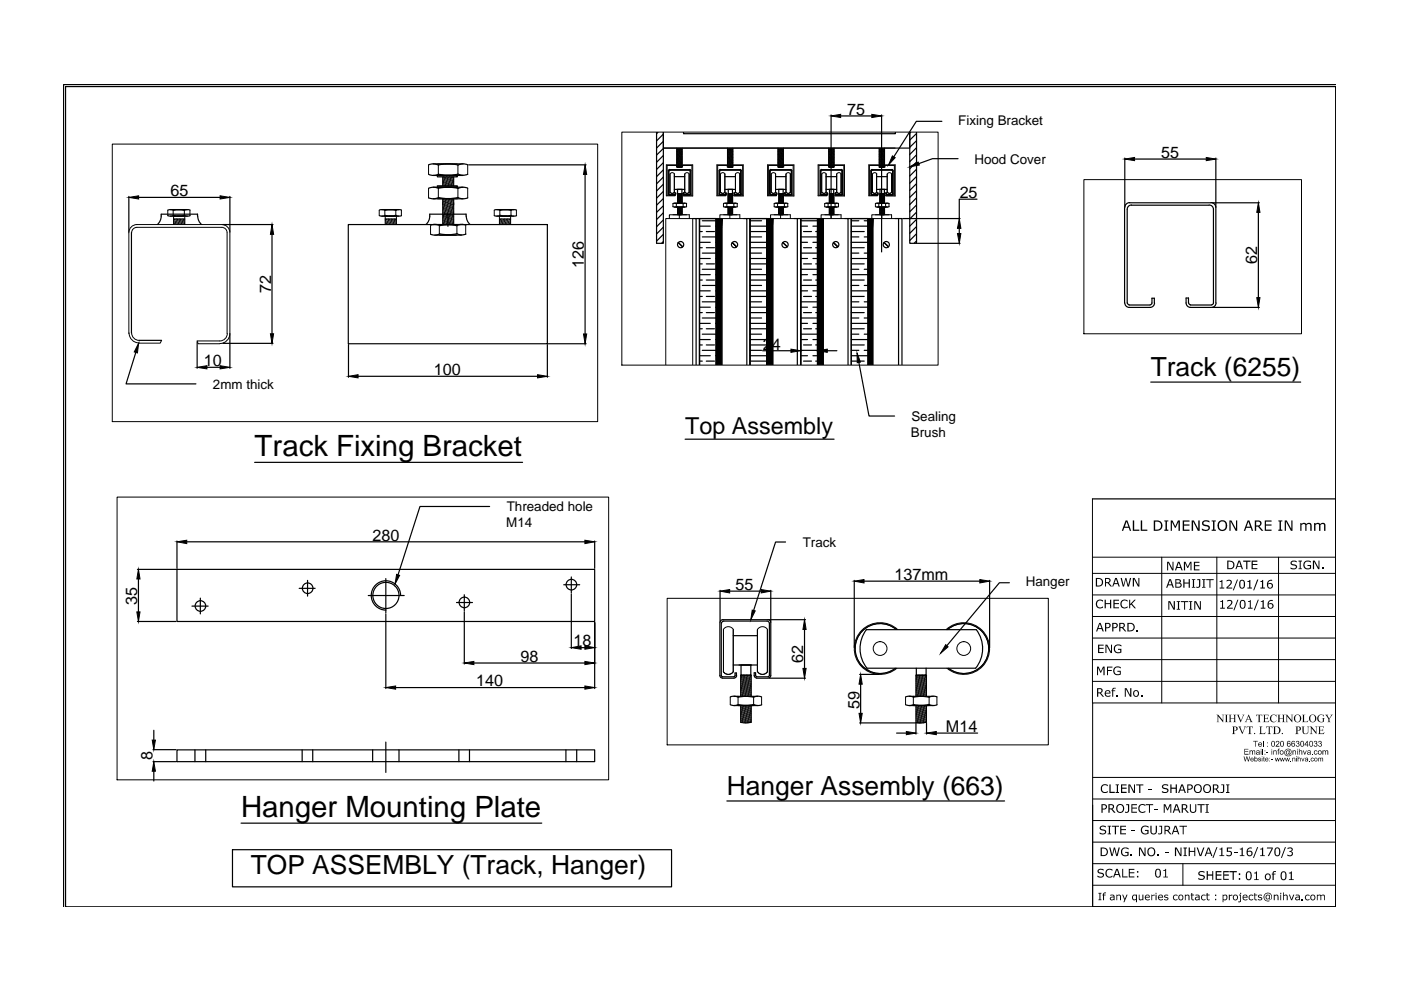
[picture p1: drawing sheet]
<svg xmlns="http://www.w3.org/2000/svg" width="297mm" height="210mm" viewBox="0 0 297 210" stroke-linecap="round" stroke-linejoin="round" font-family="sans-serif">
<defs><g id="words">
<g font-size="6.2">
<text x="54" y="96.7">Track Fixing Bracket</text>
<text x="51.1" y="173.2">Hanger Mounting Plate</text>
</g>
<g font-size="5.6">
<text x="244" y="79.8">Track (6255)</text>
<text x="154.1" y="168.6">Hanger Assembly (663)</text>
<text x="53.2" y="185.3">TOP ASSEMBLY (Track, Hanger)</text>
</g>
<text font-size="5" x="145.3" y="92.1">Top Assembly</text>
<g font-size="3.4">
<text x="179.6" y="24.3">75</text>
<text x="246.2" y="33.5">55</text>
<text x="36.1" y="41.6">65</text>
<text x="203.5" y="42">25</text>
<text x="123.8" y="56.9" transform="rotate(-90 123.8 56.9)">126</text>
<text x="266.5" y="56" transform="rotate(-90 266.5 56)">62</text>
<text x="57.5" y="62.1" transform="rotate(-90 57.5 62.1)">72</text>
<text x="43.2" y="77.6">10</text>
<text x="161.8" y="74.2">24</text>
<text x="92" y="79.5">100</text>
<text x="79" y="114.6">280</text>
<text x="155.9" y="125.1">55</text>
<text x="189.6" y="123">137mm</text>
<text x="29.1" y="128.2" transform="rotate(-90 29.1 128.2)">35</text>
<text x="121.6" y="137.1">18</text>
<text x="110.3" y="140.3">98</text>
<text x="170.3" y="140.5" transform="rotate(-90 170.3 140.5)">62</text>
<text x="101" y="145.5">140</text>
<text x="182.2" y="150.3" transform="rotate(-90 182.2 150.3)">59</text>
<text x="200.5" y="155.2">M14</text>
<text x="32.4" y="161.1" transform="rotate(-90 32.4 161.1)">8</text>
</g>
<g font-size="2.8">
<text x="203.2" y="26.4">Fixing Bracket</text>
<text x="206.6" y="34.7">Hood Cover</text>
<text x="45.1" y="82.4">2mm thick</text>
<text x="193.2" y="89.2">Sealing</text>
<text x="193.1" y="92.7">Brush</text>
<text x="107.3" y="111.8">M14</text>
<text x="107.5" y="108.4">Threaded hole</text>
<text x="170.2" y="115.9">Track</text>
<text x="217.5" y="124.3">Hanger</text>
</g>
</g></defs>
<!-- layer: 0 -->
<g fill="none" stroke="#000" stroke-width=".21">
<path d="M23.8 30.6h102.9v58.8h-102.9zM90.9 35v2M90.9 39.9v2.1M92.8 34.8h4.2M92.9 35v1.9M92.9 39.9v2M93.9 37.5v1.9M93.9 39.4h.1M93.9 39.1l.7 .3M93.9 38.9l1.3 .5M93.9 38.6l2 .8M93.9 38.4l2.3 .9"/>
<path d="M93.9 38.2l2.3 .9M93.9 37.9l2.3 .9M93.9 37.7l2.3 .9M94 37.5l2.2 .8M94.6 37.5l1.6 .6M95.3 37.5l.9 .3M95.8 37.5l.4 .2M96.2 37.5v1.9M97.1 35v1.9M97.1 40v1.9M99.2 35v2M99.2 39.9v2.1"/>
<path d="M131.8 28h67.1v49.4h-67.1zM140.6 31.4h49.2M141.3 35h5.6v6.6h-2l-.1-.2h1.9v-6.3h-5.3v6.3h1.8l-.1 .1h-1.8zM142 36.9v3.9M142.1 36.9l.4-.3 .5 .3M143 36.9v3.9M143.4 35.2h1.3v.3h-.6v-.3v.3h-.4v-.3h.4v.3h.4v-.3h-.4v.3h-.7zM143.5 31.4v3.6M143.5 34.3l1.1 .4M143.5 34.1l1.1 .5M143.5 34l1.1 .5M143.5 33.9l1.1 .5"/>
<path d="M143.5 33.8l1.1 .4M143.5 33.7l1.1 .4M143.5 33.6l1.1 .4M143.5 33.4l1.1 .5M143.5 33.3l1.1 .5M143.5 33.2l1.1 .4M143.5 33.1l1.1 .4M143.5 33l1.1 .4M143.5 32.8l1.1 .5M143.5 32.7l1.1 .5M143.5 32.6l1.1 .4M143.5 32.5l1.1 .4"/>
<path d="M143.5 32.4l1.1 .4M143.5 32.2l1.1 .5M143.5 32.1l1.1 .5M143.5 32l1.1 .5M143.5 31.9l1.1 .4M143.5 31.8l1.1 .4M143.5 31.7l1.1 .4M143.5 31.5l1.1 .5M143.5 34.4l1.1 .4M143.5 34.6l.8 .4M143.5 34.7l.5 .3M143.5 34.9l.2 .1"/>
<path d="M143.6 31.5l1 .4M143.8 35.1v.1M143.9 31.5l.7 .2M144.2 31.5l.4 .1M144.4 35.1v.1M144.6 31.4v3.6l-1.1-.5M146.1 36.9v3.9M146.1 36.9l-.4-.3-.5 .3v3.9M152 35h5.6v6.6h-2l-.1-.2h2v-6.3h-5.3v6.3h1.7v.1h-1.9zM152.8 36.9v3.9M152.8 36.9l.4-.3 .5 .3M153.7 36.9v3.9"/>
<path d="M154.2 35.2h1.2v.3h-.6v-.3v.3h-.4v-.3h.4v.3h.4v-.3h-.4v.3h-.6zM154.2 31.4v3.6M154.2 34.3l1.2 .4M154.2 34.1l1.2 .5M154.2 34l1.2 .5M154.2 33.9l1.2 .5M154.2 33.8l1.2 .4M154.2 33.7l1.2 .4M154.2 33.6l1.2 .4M154.2 33.4l1.2 .5M154.2 33.3l1.2 .5M154.2 33.2l1.2 .4"/>
<path d="M154.2 33.1l1.2 .4M154.2 33l1.2 .4M154.2 32.8l1.2 .5M154.2 32.7l1.2 .5M154.2 32.6l1.2 .4M154.2 32.5l1.2 .4M154.2 32.4l1.2 .4M154.2 32.2l1.2 .5M154.2 32.1l1.2 .5M154.2 32l1.2 .5M154.2 31.9l1.2 .4M154.2 31.8l1.2 .4"/>
<path d="M154.2 31.7l1.2 .4M154.2 31.5l1.2 .5M154.2 34.4l1.2 .4M154.2 34.6l.9 .4M154.2 34.7l.5 .3M154.2 34.9l.2 .1M154.3 31.5l1.1 .4M154.5 35.1v.1M154.7 31.5l.7 .2M155 31.5l.4 .1M155.1 35.1v.1M155.4 31.4v3.6l-1.2-.5"/>
<path d="M156.9 36.9v3.9M156.9 36.9l-.5-.3-.4 .3-.1 3.9M162.7 35h5.6v6.6h-2v-.2h1.9v-6.3h-5.3v6.3h1.7v.1h-1.9zM163.5 36.9v3.9M163.5 36.9l.5-.3 .4 .3M164.4 36.9v3.9M164.9 35.2h1.3v.3h-.7v-.3v.3h-.4v-.3h.4v.3h.4v-.3h-.4v.3h-.6zM164.9 31.4v3.6M164.9 34.3l1.2 .4M164.9 34.1l1.2 .5M164.9 34l1.2 .5M164.9 33.9l1.2 .5"/>
<path d="M164.9 33.8l1.2 .4M164.9 33.7l1.2 .4M164.9 33.6l1.2 .4M164.9 33.4l1.2 .5M164.9 33.3l1.2 .5M164.9 33.2l1.2 .4M164.9 33.1l1.2 .4M164.9 33l1.2 .4M164.9 32.8l1.2 .5M164.9 32.7l1.2 .5M164.9 32.6l1.2 .4M164.9 32.5l1.2 .4"/>
<path d="M164.9 32.4l1.2 .4M164.9 32.2l1.2 .5M164.9 32.1l1.2 .5M164.9 32l1.2 .5M164.9 31.9l1.2 .4M164.9 31.8l1.2 .4M164.9 31.7l1.2 .4M164.9 31.5l1.2 .5M164.9 34.4l1.2 .4M164.9 34.6l.9 .4M164.9 34.7l.6 .3M164.9 34.9l.3 .1"/>
<path d="M165.1 31.5l1 .4M165.2 35.1v.1M165.4 31.5l.7 .2M165.7 31.5l.4 .1M165.8 35.1v.1M166.1 31.4v3.6l-1.2-.5M167.6 36.9v3.9M167.6 36.9l-.5-.3-.4 .3-.1 3.9M173.5 35h5.5v6.6h-1.9l-.1-.2h1.9v-6.3h-5.3v6.3h1.8l-.1 .1h-1.8zM174.2 36.9v3.9M174.2 36.9l.5-.3 .5 .3M175.1 36.9v3.9"/>
<path d="M175.7 35.2h1.2v.3h-.7v-.3v.3h-.3v-.3h.3v.3h.5v-.3h-.5v.3h-.5zM175.7 31.4v3.6M175.7 34.3l1.1 .4M175.7 34.1l1.1 .5M175.7 34l1.1 .5M175.7 33.9l1.1 .5M175.7 33.8l1.1 .4M175.7 33.7l1.1 .4M175.7 33.6l1.1 .4M175.7 33.4l1.1 .5M175.7 33.3l1.1 .5M175.7 33.2l1.1 .4"/>
<path d="M175.7 33.1l1.1 .4M175.7 33l1.1 .4M175.7 32.8l1.1 .5M175.7 32.7l1.1 .5M175.7 32.6l1.1 .4M175.7 32.5l1.1 .4M175.7 32.4l1.1 .4M175.7 32.2l1.1 .5M175.7 32.1l1.1 .5M175.7 32l1.1 .5M175.7 31.9l1.1 .4M175.7 31.8l1.1 .4"/>
<path d="M175.7 31.7l1.1 .4M175.7 31.5l1.1 .5M175.7 34.4l1.1 .4M175.7 34.6l.8 .4M175.7 34.7l.5 .3M175.7 34.9l.2 .1M175.8 31.5l1 .4M176 35.1v.1M176.1 31.5l.7 .2M176.4 31.5l.4 .1M176.6 35.1v.1M176.8 31.4v3.6l-1.1-.5"/>
<path d="M178.3 36.9v3.9M178.3 36.9l-.4-.3-.5 .3v3.9M184.2 35h5.6v6.6h-2v-.2h1.8v-6.3h-5.3v6.3h1.8l-.1 .1h-1.8zM185 36.9v3.9M185 36.9l.5-.3 .4 .3M185.9 36.9v3.9M186.4 35.2h1.2v.3h-.6v-.3v.3h-.4v-.3h.4v.3h.4v-.3h-.4v.3h-.6zM186.4 31.4v3.6M186.4 34.3l1.2 .4M186.4 34.1l1.2 .5M186.4 34l1.2 .5M186.4 33.9l1.2 .5"/>
<path d="M186.4 33.8l1.2 .4M186.4 33.7l1.2 .4M186.4 33.6l1.2 .4M186.4 33.4l1.2 .5M186.4 33.3l1.2 .5M186.4 33.2l1.2 .4M186.4 33.1l1.2 .4M186.4 33l1.2 .4M186.4 32.8l1.2 .5M186.4 32.7l1.2 .5M186.4 32.6l1.2 .4M186.4 32.5l1.2 .4"/>
<path d="M186.4 32.4l1.2 .4M186.4 32.2l1.2 .5M186.4 32.1l1.2 .5M186.4 32l1.2 .5M186.4 31.9l1.2 .4M186.4 31.8l1.2 .4M186.4 31.7l1.2 .4M186.4 31.5l1.2 .5M186.4 34.4l1.2 .4M186.4 34.6l.9 .4M186.4 34.7l.6 .3M186.4 34.9l.2 .1"/>
<path d="M186.5 31.5l1.1 .4M186.7 35.1v.1M186.8 31.5l.8 .2M187.1 31.5l.5 .1M187.3 35.1v.1M187.6 31.4v3.6l-1.2-.5M189 36.9v3.9M189 36.9l-.4-.3-.5 .3v3.9M229.8 38.1h46.1v32.7h-46.1zM27.3 49.3v21.4M29 47.6h18a1.71 1.71 0 0 1 1.7 1.7v21.4a2.14 2.14 0 0 1-2.1 2.1M29 48.2h18a1.12 1.12 0 0 1 1.1 1.1v21.4"/>
<path d="M29 48.2a1.12 1.12 0 0 0-1.1 1.1M29 47.6a1.71 1.71 0 0 0-1.7 1.7M35.6 44.6v1.1M36.7 44.6v1.1M36.8 45.7v1.9M36.8 46.5l2.4 .9M36.8 47.3l.9 .3M36.8 46.8l2.3 .8M36.8 47l1.6 .6M37.1 45.8h.1M37.4 46.5l1.8 .6M37.7 45.8h.1"/>
<path d="M38.1 46.5l1.1 .4M38.3 45.8h.1M38.7 46.5l.5 .1M39.1 44.6v1.1M39.2 45.7v1.9M40.3 44.6v1.1M80.4 44.6v1.1M81.6 44.6v1.1M81.7 45.7v1.9M81.7 46.5l2.3 .9M81.7 47.3l.9 .3M81.7 46.8l2.3 .8"/>
<path d="M81.7 47l1.5 .6M81.9 45.8h.1M82.3 46.5l1.7 .6M82.6 45.8h.1M82.9 46.5l1.1 .4M83.2 45.8h.1M83.6 46.5l.4 .1M83.9 44.6v1.1M84 45.7v1.9M85.1 44.6v1.1M91.3 47.8v1.8M92.8 42.1h4.2"/>
<path d="M93 47.7h.2M93.1 47.9v1.7M93.9 42.1v5.5M93.9 42.3l2.3 .9M93.9 47.5l.1 .1M93.9 47.3l.8 .3M93.9 47.1l1.4 .5M93.9 46.8l2 .8M93.9 46.6l2.3 .9M93.9 46.3l2.3 .9M93.9 46.1l2.3 .9M93.9 45.8l2.3 .9"/>
<path d="M93.9 45.6l2.3 .9M93.9 45.4l2.3 .9M93.9 45.1l2.3 .9M93.9 44.9l2.3 .9M93.9 44.6l2.3 .9M93.9 44.4l2.3 .9M93.9 44.1l2.3 1M93.9 43.9l2.3 .9M93.9 43.7l2.3 .9M93.9 43.4l2.3 .9M93.9 43.2l2.3 .9M93.9 43l2.3 .8"/>
<path d="M93.9 42.5l2.3 .9M93.9 42.7l2.3 .9M94.2 42.1l2 .8M94.8 42.1l1.4 .6M95.5 42.1l.7 .3M96.1 42.1l.1 .1M96.2 42.1v5.5M96.9 47.9v1.7M98.7 47.8v1.8M104.8 44.6v1.1M105.9 45.7v1.9M106 44.6v1.1"/>
<path d="M106.3 46.5l-.4 .1M106.7 45.8h.1M107 46.5l-1.1 .4M107.3 45.8h.1M107.6 46.5l-1.7 .6M108 45.8h.1M108.3 45.7v1.9M108.3 46.5l-2.4 .9M108.3 47.3l-.9 .3M108.3 46.8l-2.3 .8M108.3 47l-1.6 .6M108.3 44.6v1.1"/>
<path d="M109.5 44.6v1.1M141.9 46.3v-.8h4.2v.8M142.7 45.5h2.9M142.7 43.1v.7M143 40.7l-.5 .3-.4-.2M143.3 43.1h.1M143.4 43.2v.6M143.7 42.9l.3 .2M143.7 42.8l.5 .3M143.7 42.7l.8 .4M143.7 42.6l.9 .4M143.7 42.5l.9 .4"/>
<path d="M143.7 42.4l.9 .4M143.7 42.3l.9 .4M143.7 42.2l.9 .4M143.7 42.1l.9 .4M143.7 42l.9 .4M143.7 41.9l.9 .4M143.7 41.8l.9 .4M143.7 41.7l.9 .4M143.7 41.6l.9 .4M143.7 41.5l.9 .4M143.7 41.4l.9 .4M143.7 41.3l.9 .4"/>
<path d="M143.7 41.2l.9 .4M143.7 45.4l.4 .1M143.7 45.2l.7 .3M143.7 45.2l.8 .3M143.7 45l.9 .4M143.7 44.9l.9 .4M143.7 44.9l.9 .3M143.7 44.7l.9 .4M143.7 44.6l.9 .4M143.7 44.5l.9 .4M143.7 44.4l.9 .4M143.7 44.4l.9 .3"/>
<path d="M143.7 44.2l.9 .4M143.7 44.1l.9 .4M143.7 44l.9 .4M143.7 43.1h.1M143.9 41.1l.7 .3M143.9 43.9l.7 .3M144 45.5v.8M144.2 43.9l.4 .2M144.2 41.1l.4 .2M144.5 43.9l.1 .1M144.5 41.1l.1 .1M144.6 41.1v2"/>
<path d="M144.6 43.9v1.6M144.6 41.5l-.9-.4v2M144.6 44.3l-.9-.4v1.6M144.8 43.2v.6M145.2 40.7l.5 .3 .4-.2M145.6 43.1v.7M152.6 46.3v-.8h4.3v.8M153.4 43.1v.7M153.4 45.5h2.9M153.7 40.7l-.5 .3-.4-.2M154.1 43.1h.1M154.1 43.2v.6"/>
<path d="M154.4 43v.1M154.4 42.9l.3 .2M154.4 42.8l.6 .3M154.4 42.7l.9 .4M154.4 42.6l.9 .4M154.4 42.5l.9 .4M154.4 42.4l.9 .4M154.4 42.3l.9 .4M154.4 42.2l.9 .4M154.4 42.1l.9 .4M154.4 42l.9 .4M154.4 41.9l.9 .4"/>
<path d="M154.4 41.8l.9 .4M154.4 41.7l.9 .4M154.4 41.6l.9 .4M154.4 41.5l.9 .4M154.4 41.4l.9 .4M154.4 41.3l.9 .4M154.4 41.2l.9 .4M154.4 45.4l.5 .1M154.4 45.2l.7 .3M154.4 45.2l.9 .3M154.4 45l.9 .4M154.4 44.9l.9 .4"/>
<path d="M154.4 44.9l.9 .3M154.4 44.7l.9 .4M154.4 44.6l.9 .4M154.4 44.5l.9 .4M154.4 44.4l.9 .4M154.4 44.4l.9 .3M154.4 44.2l.9 .4M154.4 44.1l.9 .4M154.4 44l.9 .4M154.6 43.9l.7 .3M154.7 41.1l.6 .3M154.7 45.5v.8"/>
<path d="M154.9 41.1l.4 .2M154.9 43.9l.4 .2M155.2 43.9l.1 .1M155.2 41.1l.1 .1M155.3 41.1v2M155.3 43.9v1.6M155.3 41.5l-.9-.4v2M155.3 44.3l-.9-.4v1.6M155.6 43.2v.6M156 40.7l.4 .3 .5-.2M156.3 43.1v.7M157.6 46.3h-5.7v31.1"/>
<path d="M163.4 46.3v-.8h4.2v.8M164.1 45.5h2.9M164.1 43.1v.7M164.4 40.7l-.4 .3-.5-.2M164.8 43.1h.1M164.9 43.2v.6M165.1 43l.1 .1M165.1 43.9v1.6M165.1 45.4l.5 .1M165.1 45.2l.7 .3M165.1 45.2l.9 .3M165.1 45l1 .4"/>
<path d="M165.1 44.9l1 .4M165.1 44.9l1 .3M165.1 44.7l1 .4M165.1 44.6l1 .4M165.1 44.5l1 .4M165.1 44.4l1 .4M165.1 44.4l1 .3M165.1 44.2l1 .4M165.1 44.1l1 .4M165.1 44l1 .4M165.1 42.9l.4 .2M165.1 42.8l.6 .3"/>
<path d="M165.1 42.7l.9 .4M165.1 42.6l1 .4M165.1 42.5l1 .4M165.1 42.4l1 .4M165.1 42.3l1 .4M165.1 42.2l1 .4M165.1 42.1l1 .4M165.1 42l1 .4M165.1 41.9l1 .4M165.1 41.8l1 .4M165.1 41.7l1 .4M165.1 41.6l1 .4"/>
<path d="M165.1 41.5l1 .4M165.1 41.4l1 .4M165.1 41.3l1 .4M165.1 41.2l1 .4M165.1 43.9l1 .4M165.4 41.1l.7 .3M165.4 43.9l.7 .3M165.5 45.5v.8M165.6 43.9l.5 .2M165.7 41.1l.4 .2M165.9 43.9l.2 .1M166 41.1l.1 .1"/>
<path d="M166.1 41.1v2M166.1 43.9v1.6M166.1 41.5l-1-.4v2M166.3 43.2v.6M166.7 40.7l.4 .3 .5-.2M167 43.1v.7M168.3 46.3h-5.7v31.1M174.1 46.3v-.8h4.2v.8M174.9 43.1v.7M174.9 45.5h2.8M175.2 40.7l-.5 .3-.4-.2M175.5 43.1h.1"/>
<path d="M175.6 43.2v.6M175.8 43l.1 .1M175.8 42.9l.4 .2M175.8 42.8l.7 .3M175.8 42.7l.9 .4M175.8 42.6l1 .4M175.8 42.5l1 .4M175.8 42.4l1 .4M175.8 42.3l1 .4M175.8 42.2l1 .4M175.8 42.1l1 .4M175.8 42l1 .4"/>
<path d="M175.8 41.9l1 .4M175.8 41.8l1 .4M175.8 41.7l1 .4M175.8 41.6l1 .4M175.8 41.5l1 .4M175.8 41.4l1 .4M175.8 41.3l1 .4M175.8 41.2l1 .4M175.8 45.4l.5 .1M175.8 45.2l.7 .3M175.8 45.2l.9 .3M175.8 45l1 .4"/>
<path d="M175.8 44.9l1 .4M175.8 44.9l1 .3M175.8 44.7l1 .4M175.8 44.6l1 .4M175.8 44.5l1 .4M175.8 44.4l1 .4M175.8 44.4l1 .3M175.8 44.2l1 .4M175.8 44.1l1 .4M175.8 44l1 .4M176.1 43.9l.7 .3M176.1 41.1l.7 .3"/>
<path d="M176.2 45.5v.8M176.4 41.1l.4 .2M176.4 43.9l.4 .2M176.6 43.9l.2 .1M176.7 41.1l.1 .1M176.8 41.1v2M176.8 43.9v1.6M176.8 41.5l-1-.4v2M176.8 44.3l-1-.4v1.6M177.1 43.2v.6M177.4 40.7l.5 .3 .4-.2M177.8 43.1v.7"/>
<path d="M179.1 46.3h-5.8v31.1M184.8 46.3v-.8h4.2v.8M185.6 45.5h2.9M185.6 43.1v.7M185.9 40.7l-.4 .3-.5-.2M186.2 43.1h.2M186.3 43.2v.6M186.5 41.1v2M186.5 43.9v1.6M186.5 42.9l.4 .2M186.5 42.8l.7 .3M186.5 42.7l.9 .4"/>
<path d="M186.5 42.6l1.1 .4M186.5 42.5l1.1 .4M186.5 42.4l1.1 .4M186.5 42.3l1.1 .4M186.5 42.2l1.1 .4M186.5 42.1l1.1 .4M186.5 42l1.1 .4M186.5 41.9l1.1 .4M186.5 41.8l1.1 .4M186.5 41.7l1.1 .4M186.5 41.6l1.1 .4M186.5 41.5l1.1 .4"/>
<path d="M186.5 41.4l1.1 .4M186.5 41.3l1.1 .4M186.5 41.2l1.1 .4M186.5 45.4l.5 .1M186.5 45.2l.8 .3M186.5 45.2l.9 .3M186.5 45l1.1 .4M186.5 44.9l1.1 .4M186.5 44.9l1.1 .3M186.5 44.7l1.1 .4M186.5 44.6l1.1 .4M186.5 44.5l1.1 .4"/>
<path d="M186.5 44.4l1.1 .4M186.5 44.4l1.1 .3M186.5 44.2l1.1 .4M186.5 44.1l1.1 .4M186.5 44l1.1 .4M186.6 41.1l1 .4M186.6 43.9l1 .4M186.6 43.1h.1M186.8 41.1l.8 .3M186.8 43.9l.8 .3M187 45.5v.8M187.1 43.9l.5 .2"/>
<path d="M187.1 41.1l.5 .2M187.3 43.9l.3 .1M187.4 41.1l.2 .1M187.6 41.1v2M187.6 43.9v1.6M187.8 43.2v.6M188.1 40.7l.5 .3 .4-.2M188.5 43.1v.7M189.8 46.3h-5.7v31.1M27.4 70.6a2.14 2.14 0 0 0 2.1 2.1M27.9 70.6a1.59 1.59 0 0 0 1.6 1.6M34.3 72.2l-.3 .6h-4.5"/>
<path d="M48.2 70.7a1.59 1.59 0 0 1-1.6 1.6h-4.8l.2 .6h4.6M141.2 77.4v-31.1h5.7v31.1M24.8 105.4h104.2v59.9h-104.2zM231.6 105.8v43.2M231.6 118.1h51.6M246.3 118.1v30.9M258 118.1v30.9M271.1 118.1v30.9M283.2 105.8v86.5M141.4 126.9h80.9v31h-80.9zM153.4 133.5a1.25 1.25 0 0 1 2.1 0M153.4 133.5v8.9"/>
<path d="M155.5 133.5v8.9M160.6 133.5v8.9a1.25 1.25 0 0 0 2.1 0v-8.9M162.7 133.5a1.25 1.25 0 0 0-2.1 0M190 133.5a5.3 5.3 0 0 0-7.2 .3 5.3 5.3 0 0 0-.1 7.2 5.3 5.3 0 0 0 7.1 .7M190.1 133.5a5.3 5.3 0 0 0-7.3 .3 5.3 5.3 0 0 0-.2 7.2 5.3 5.3 0 0 0 7.3 .7M190.3 133.5a5.5 5.5 0 0 0-7.6 .1 5.5 5.5 0 0 0-.1 7.6 5.5 5.5 0 0 0 7.5 .5M200.6 133.5a5.5 5.5 0 0 1 7.6 .1 5.5 5.5 0 0 1 .2 7.6 5.5 5.5 0 0 1-7.6 .5M200.9 133.5a5.3 5.3 0 0 1 7.2 .3 5.3 5.3 0 0 1 .2 7.2 5.3 5.3 0 0 1-7.2 .7M231.6 135.3h51.6M231.6 130.7h51.6M231.6 126.1h51.6M231.6 121.6h51.6"/>
<path d="M231.6 139.9h51.6M154.8 147.8v1.6M155.5 142.4a1.25 1.25 0 0 1-2.1 0M156.3 147.6h.3M156.5 147.9v1.5M157 147.3l.8 .3M157 147.1l1.4 .5M157 146.8l2.1 .8M157 146.6l2.3 .9M157 146.4l2.3 .9M157 146.2l2.3 .8M157 145.9l2.3 .9"/>
<path d="M157 145.7l2.3 .8M157 145.4l2.3 .9M157 145.2l2.3 .9M157 145l2.3 .9M157 144.8l2.3 .8M157 144.5l2.3 .9M157 144.3l2.3 .8M157 144l2.3 .9M157 143.8l2.3 .9M157 143.6l2.3 .9M157 143.4l2.3 .8M157 152.9l1.2 .4"/>
<path d="M157 152.6l1.7 .6M157 152.4l2 .7M157 152.2l2.3 .8M157 151.9l2.3 .9M157 151.7l2.3 .9M157 151.5l2.3 .8M157 151.2l2.3 .9M157 151l2.3 .8M157 150.8l2.3 .8M157 150.5l2.3 .9M157 150.3l2.3 .9M157 150.1l2.3 .8"/>
<path d="M157 149.8l2.3 .9M157.2 147.6h-.2h.2M157.6 149.6l1.7 .6M157.7 143.2l1.6 .5M158.3 149.6l1 .4M158.3 143.2l1 .3M158.8 149.6l.5 .2M159 143.2h.3M159.3 143.2v4.4M159.3 149.6v3.5M159.3 144l-2.3-.8v4.4M159.3 150.4l-2.3-.8v3.5"/>
<path d="M159.8 147.9v1.5M161.5 147.8v1.6M183.9 142.1h.1M192 147.8v1.6M193.5 147.6h.2M193.6 147.9v1.5M194.2 143.2v4.4M194.2 147.3l.8 .3M194.2 147.1l1.4 .5M194.2 146.8l2 .8M194.2 146.6l2.2 .9M194.2 146.4l2.2 .9"/>
<path d="M194.2 146.2l2.2 .8M194.2 145.9l2.2 .9M194.2 145.7l2.2 .8M194.2 145.4l2.2 .9M194.2 145.2l2.2 .9M194.2 145l2.2 .9M194.2 144.8l2.2 .8M194.2 144.5l2.2 .9M194.2 144.3l2.2 .8M194.2 144l2.2 .9M194.2 143.8l2.2 .9M194.2 143.6l2.2 .9"/>
<path d="M194.2 143.4l2.2 .8M194.2 152.9l1.1 .4M194.2 152.6l1.6 .6M194.2 152.4l2 .7M194.2 152.2l2.2 .8M194.2 151.9l2.2 .9M194.2 151.7l2.2 .9M194.2 151.5l2.2 .8M194.2 151.2l2.2 .9M194.2 151l2.2 .8M194.2 150.8l2.2 .8M194.2 150.5l2.2 .9"/>
<path d="M194.2 150.3l2.2 .9M194.2 150.1l2.2 .8M194.2 149.8l2.2 .9M194.2 143.2l2.2 .8M194.4 147.6h-.2h.2M194.8 143.2l1.6 .5M194.8 149.6l1.6 .6M195.4 149.6l1 .4M195.5 143.2l.9 .3M196 149.6l.4 .2M196.1 143.2h.3M196.4 143.2v4.4"/>
<path d="M196.4 149.6v3.5M196.4 150.4l-2.2-.8v3.5M197 147.9v1.5M198.6 147.8v1.6M231.6 144.5h51.6M283.2 149h-51.5v43.3v-21.6M231.7 178.5h51.5M231.7 174h51.5M231.7 169.4h51.5M231.7 164.8h51.5M231.7 183.1h51.5M231.7 187.7h51.5"/>
<path d="M250.8 183.1v4.6"/>
<circle cx="186.6" cy="137.5" r="1.46"/>
<circle cx="204.3" cy="137.5" r="1.46"/>
</g>
<g fill="none" stroke="#000" stroke-width=".25">
<path d="M13.9 18.4h269.3v173.9h-269.3zM283.2 17.9h-269.7v174.4M90.9 34.9l.8-.2 1.3 .3 2.3-.3 1.8 .3M90.9 39.9l1.3-.2 .8 .3M91.8 34.7h6.4M91.8 37.2h6.4M91.8 39.7h6.4M92.7 37.2h4.3v.3h-4.3zM92.7 39.4h4.3v.3h-4.3zM92.9 36.9l1.4 .3h1.4l1.4-.3M93 36.9l-1.3 .3-.8-.2M97.1 36.9l1.2 .3 .9-.2"/>
<path d="M99.2 39.9l-.9-.2-1.2 .3-2.3-.3-1.8 .2M99.2 34.9l-1.3-.1-.8 .2M99.4 35h24.9M124.1 37v33.8M139.2 28.1v23.5h1.4v-23.5v3.3h52.3v-3.3v23.5h1.4v-23.5M139.5 28.1l-.3 .2M140.6 28.4l-1.4 1.5M140.6 30l-1.4 1.4M140.6 31.5l-1.4 1.4M140.6 33l-1.4 1.4M140.6 34.5l-1.4 1.4M140.6 36l-1.4 1.5"/>
<path d="M140.6 37.5l-1.4 1.5M140.6 39.1l-1.4 1.4M142 36h4.2M142 35.9l-.3 .3v4.9M142 36.1h4.1M142.1 36.1l-.3 .2v4.8M143 37.5h2.2M144.9 28.1v.2h44.9v-.2M146.1 36.1l.2 .2v4.8l-1.2 .2M146.2 35.9l.3 .3M146.4 36.2v4.9l-.2 .2M152.7 36h4.2"/>
<path d="M152.7 35.9l-.2 .3v4.9l.2 .2M152.8 36.1h4M152.8 36.1l-.2 .2 .1 4.9M153.7 37.5h2.2M156.8 36.1l.2 .2 .1 4.8-1.3 .2M156.9 35.9l.3 .3M157.2 36.2v4.9M163.4 36h4.2M163.4 35.9l-.2 .3v4.9M163.5 36.1h4M163.5 36.1l-.2 .2v4.8M164.4 37.5h2.2"/>
<path d="M167.5 36.1l.3 .2v4.8l-.1 .2-1.1-.1-.3-.3v.2M167.6 35.9l.3 .3v4.9l-.2 .2M174.2 36h4.2M174.2 35.9l-.3 .3v4.9l.3 .2M174.3 36.1h4M174.3 36.1l-.3 .2 .2 4.9M175.1 37.5h2.3M176.2 24.4v21.7M178.2 24.6h6.6M178.3 36.1l.2 .2M178.4 35.9l.3 .3M178.5 36.3v4.8"/>
<path d="M178.6 36.2v4.9M184.9 36h4.2M184.9 35.9l-.3 .3v4.9M185 36.1h4M185 36.1l-.2 .2v4.8l1.1 .2 .1-.4h.2v.2M185.9 37.5h2.2M186.9 24.4v29M189 36.1l.2 .2v4.8l-.1 .2-1-.1-.3-.3v.2M189.1 35.9l.3 .3v4.9l-.3 .2M193.1 28.1l-.2 .1M194.3 28.3l-1.4 1.4M194.3 29.8l-1.4 1.4"/>
<path d="M194.3 31.3l-1.4 1.5M194.3 32.8l-1.4 1.5M194.3 34.4l-1.4 1.4M194.3 35.9l-1.4 1.4M194.3 37.4l-1.4 1.4M194.3 38.9l-1.4 1.5M199.7 25.7h-5.4l-4.8 7.6M203.1 33.6h-5.4l-2.9 1.1M238.5 33.5v10.3M240.6 33.7h15.1M257.8 33.5v10.3M27.3 41.6v7.5"/>
<path d="M27.9 49.3v21.3M29.4 41.9h17.3M34.2 45.8v-.4h7.7v.4M34.2 45.8l-.2 .8-.6 1M35.6 44.6l.6-.2 .6 .2M36.1 44.4h3.6M36.1 45.8h3.6M36.8 44.6l1.4-.1 .9 .1M36.8 45.7l-.6 .1-.6-.1M36.8 46.4h2.4M39.1 45.6l-1.4 .2-.9-.1M39.1 45.7l.6 .1 .6-.1"/>
<path d="M40.3 44.6l-.6-.2-.6 .2M41.9 45.8l.2 .8 .6 1M47.2 47.6h10.7M48.7 41.6v7.5M57.7 49.7v21.1M73.8 47.6h42.2v25.3h-42.2zM80.4 44.6l.6-.2 .6 .2M81 44.4h3.6M81 45.8h3.6M81.6 44.6l1.4-.1 1 .1M81.7 46.4h2.3M83.9 45.7l.6 .1 .6-.1"/>
<path d="M84 45.6l-1 .2-1.4-.1-.6 .1-.6-.1M85.1 44.6l-.6-.2-.6 .2M90.9 41.9l1.2 .2a2.33 2.33 0 0 1 2.1 0h1.7a2.11 2.11 0 0 1 2 0l1.3-.2M91.1 45.8v-.4h7.7v.4M91.1 45.8l-.1 .8-.7 1M91.3 47.8l.8-.2 1.1 .2M91.8 47.6h6.4M91.8 42.1h6.4M92.2 49.9h5.7M93.2 49.6l-.8 .2-1.1-.1M93.2 49.6l2.5 .1a2.28 2.28 0 0 1 1.9 .1l1.2-.2M93.2 47.9l1.8-.2 1.9 .2"/>
<path d="M95 45.3v2.7M98.8 47.8l-1.2-.2-.7 .2M98.9 45.8l.1 .8 .7 1M104.8 44.6l.6-.2 .6 .2M105.3 44.4h3.6M105.3 45.8h3.6M105.9 46.4h2.4M106 45.7l-.6 .1-.6-.1M106 45.6l1 .2 1.3-.1 .6 .1 .6-.1M108.3 44.6l-1.4-.1-.9 .1M109.5 44.6l-.6-.2-.6 .2M140.6 40.6l-1.4 1.4"/>
<path d="M140.6 42.1l-1.4 1.4M140.6 43.6l-1.4 1.4M140.6 45.1l-1.4 1.5M140.6 46.6l-1.4 1.5M140.6 48.2l-1.4 1.4M140.6 49.7l-1.4 1.4M140.6 51.2l-.3 .4M141.7 41.1l.3 .2M141.9 41.1l.1 .1M142 41.3h1M142 41.4h1M142.7 43.8h2.9"/>
<path d="M142.7 43.2h.7M143 40.2h2.2M143 43.1h2.2M143 43.9h2.2M143 41.2l.3-.3-.1 .4h-.2M143.4 43.2h1.5M143.7 45.5h.9M143.7 40.2h.9v.9h-.9zM143.7 41.1h.9M144.8 52.3l-1-.9 .9 1M144.9 41.1v-.2h.1v.2M144.9 41.1l.3 .2"/>
<path d="M145 41.1l.2 .1M145.1 41.4h1.1M145.6 43.2h-.7M146.9 46.3h.7v31.1M147.6 46.3h.7v31.1M148.3 59.4h.6M148.3 56h.6M148.3 52.5h.6M148.3 49.1h.6M148.3 58.2h2.3M148.3 54.8h2.3M148.3 51.4h2.3"/>
<path d="M148.3 47.9h2.3M148.9 57.1h3M148.9 53.7h3M148.9 50.2h3M148.9 46.8h3M149.7 59.4h1.8M149.7 56h1.8M149.7 52.5h1.8M149.7 49.1h1.8M151.7 58.2h.2M151.7 54.8h.2M151.7 51.4h.2"/>
<path d="M151.7 47.9h.2M151.9 46.3h-3.6v31.1M152.7 41.4h1.1M153.4 43.2h.7M153.7 40.2h2.2M153.7 43.1h2.3M153.7 43.9h2.3M154 41.1v-.2h-.1l-.1 .3-1.1 .1M154 41.1l-.2 .2M154.1 43.2h1.5M154.4 45.5h.9M154.4 41.1h.9"/>
<path d="M154.4 40.2h.9v.9h-.9zM155.6 43.8h-2.2M155.6 43.8h.7M155.8 41.4h1.1M155.9 41.2l-.3-.3 .1 .4h.2M156.2 52.3l-.9-.9 .8 1M156.3 43.2h-.7M157.2 41.1l-.2 .2M157.6 46.3h.7v31.1M158.3 46.3h.7v31.1M159 57.1h2.5M159 53.7h2.5"/>
<path d="M159 50.2h2.5M159 46.8h2.5M159 58.2h3.6M159 54.8h3.6M159 51.4h3.6M159 47.9h3.6M159.2 59.4h3.4M159.2 56h3.4M159.2 52.5h3.4M159.2 49.1h3.4M162.6 46.3h-3.6v31.1M163.2 41.1l.2 .2"/>
<path d="M163.3 41.1l.1 .1M163.4 41.4h1.1M164.2 43.8h2.8M164.2 43.2h.7M164.4 40.2h2.2M164.5 43.1h2.2M164.5 43.9h2.2M164.7 41.1v-.2h-.1l-.1 .3-1.1 .1M164.7 41.1l-.2 .2M164.9 43.2h1.4M165.1 45.5h1M165.1 40.2h.9v.9h-.9z"/>
<path d="M165.1 41.1h1M166 51.4l.9 1M166 51.4l.9 .9M166.4 41.1l.2 .2M166.6 41.4h1.1M167 43.2h-.7M168.3 46.3h.8v31.1M169.1 46.3h.7v31.1M169.8 57.1h3.5M169.8 53.7h3.5M169.8 50.2h3.5M169.8 46.8h3.5"/>
<path d="M169.8 58.2h1.4M169.8 54.8h1.4M169.8 51.4h1.4M169.8 47.9h1.4M170.4 59.4h1.7M170.4 56h1.7M170.4 52.5h1.7M170.4 49.1h1.7M172.4 58.2h.9M172.4 54.8h.9M172.4 51.4h.9M172.4 47.9h.9"/>
<path d="M172.9 59.4h.4M172.9 56h.4M172.9 52.5h.4M172.9 49.1h.4M173.3 46.3h-3.5v31.1M173.3 48.7v25.9M174.1 41.4h1.1M174.9 43.2h.7M175.1 40.2h2.3M175.2 43.1h2.2M175.2 43.9h2.2M175.4 41.1v-.2h-.1v.3l-1.2 .1"/>
<path d="M175.5 41.1l-.2 .2M175.6 43.2h1.4M175.8 45.5h1M175.8 41.1h1M175.9 40.2h.9v.9h-.9zM177.1 43.8h-2.2M177.1 43.8h.7M177.3 41.4h1.1M177.6 52.3l-.9-.9 .9 1M177.8 43.2h-.7M178.5 41.1l-.1 .2-1.1-.1-.2-.3 .1 .4h.1M178.7 41.1l-.3 .2"/>
<path d="M179.1 46.3h.7v31.1M179.8 46.3h.7v31.1v-31.1h3.6v31.1v-31.1h1v31.1M180.5 46.3h3.6M180.5 57.1h1.6M180.5 53.7h1.6M180.5 50.2h1.6M180.5 46.8h1.6M180.5 59.4h2.7M180.5 56h2.7M180.5 52.5h2.7M180.5 49.1h2.7M180.5 58.2h3.6"/>
<path d="M180.5 54.8h3.6M180.5 51.4h3.6M180.5 47.9h3.6M183.2 57.1h.9M183.2 53.7h.9M183.2 50.2h.9M183.2 46.8h.9M184.7 41.1l.2 .2M184.9 41.4h1M185.6 43.2h.7M185.9 40.2h2.2M185.9 43.1h2.2"/>
<path d="M185.9 43.9h2.2M186.2 41.1l-.2 .2M186.3 43.8h-.7M186.3 43.2h1.5M186.4 43.8h2.1M186.5 45.5h1.1M186.5 41.1h1.1M186.6 40.2h.9v.9h-.9zM187.4 51.4l1 1M187.5 51.4l.9 .9M187.8 41.1l.3 .2M188.1 41.4h1"/>
<path d="M188.5 43.2h-.7M189.8 46.3h1.4v31.1M190.5 46.3v31.1M191.4 46.3h12.2M194.3 40.5l-1.4 1.4M194.3 41.9l-1.4 1.5M194.3 43.5l-1.4 1.4M194.3 45l-1.4 1.4M194.3 46.5l-1.4 1.4M194.3 48l-1.4 1.5M194.3 49.6l-1.4 1.4M194.3 51.1l-.5 .5"/>
<path d="M194.5 51.6h9.1M203.4 48.4v1.1M207.2 42.2h-3.8v4.1M238.4 44v20.2M239 44.4v19.8M239.5 43h17.2M239.5 43a1.04 1.04 0 0 0-1 1M239.9 43.5h16.4M239.9 43.5a.91 .91 0 0 0-.9 .9M256.4 43.5a.91 .91 0 0 1 .9 .9M256.7 43a1.04 1.04 0 0 1 1.1 1v20.2M256.9 43h10.1"/>
<path d="M257.3 44.4v19.8l-.4 .4M266.8 45v18.1M28.8 74.7l-2.1 6.7h14.8M29.5 72.2h4.8M41.8 72.5v5.6M43.9 77.9h2.8M47.3 72.8h10.6M48.7 70.8v7.3M73.9 73.1v6.9M75.9 79.8h38.1M116 73.1v6.9M116.3 72.9h8"/>
<path d="M148.3 77.4v-31.1h3.6v31.1v-31.1h1.1v31.1M148.3 76.6h.6M148.3 73.1h.6M148.3 69.7h.6M148.3 66.3h.6M148.3 62.9h.6M148.3 75.4h2.3M148.3 72h2.3M148.3 68.6h2.3M148.3 65.1h2.3M148.3 61.7h2.3M148.9 74.3h3"/>
<path d="M148.9 70.9h3M148.9 67.4h3M148.9 64h3M148.9 60.5h3M149.7 76.6h1.8M149.7 73.1h1.8M149.7 69.7h1.8M149.7 66.3h1.8M149.7 62.9h1.8M151.7 75.4h.2M151.7 72h.2M151.7 68.6h.2"/>
<path d="M151.7 65.1h.2M151.7 61.7h.2M159 77.4v-31.1h3.6v31.1v-31.1h1.2v31.1M159 74.3h2.5M159 70.9h2.5M159 67.4h2.5M159 64h2.5M159 60.5h2.5M159 75.4h3.6M159 72h3.6M159 68.6h3.6M159 65.1h3.6"/>
<path d="M159 61.7h3.6M159.2 76.6h3.4M159.2 73.1h3.4M159.2 69.7h3.4M159.2 66.3h3.4M159.2 62.9h3.4M161.7 74.4h6M169.8 77.4v-31.1h3.5v31.1v-31.1h1.3v31.1M169.8 74.3h3.5M169.8 70.9h3.5M169.8 67.4h3.5M169.8 64h3.5"/>
<path d="M169.8 60.5h3.5M169.8 75.4h1.4M169.8 72h1.4M169.8 68.6h1.4M169.8 65.1h1.4M169.8 61.7h1.4M170.4 76.6h1.7M170.4 73.1h1.7M170.4 69.7h1.7M170.4 66.3h1.7M170.4 62.9h1.7M172.4 75.4h.9"/>
<path d="M172.4 72h.9M172.4 68.6h.9M172.4 65.1h.9M172.4 61.7h.9M172.9 76.6h.4M172.9 73.1h.4M172.9 69.7h.4M172.9 66.3h.4M172.9 62.9h.4M175.4 74.4h2M180.5 74.3h1.6M180.5 70.9h1.6"/>
<path d="M180.5 67.4h1.6M180.5 64h1.6M180.5 60.5h1.6M180.5 76.6h2.7M180.5 73.1h2.7M180.5 69.7h2.7M180.5 66.3h2.7M180.5 62.9h2.7M180.5 75.4h3.6M180.5 72h3.6M180.5 68.6h3.6M180.5 65.1h3.6"/>
<path d="M180.5 61.7h3.6M182.1 76.8l2.1 11.4h5.5M183.2 74.3h.9M183.2 70.9h.9M183.2 67.4h.9M183.2 64h.9M183.2 60.5h.9M238.5 64.2a.95 .95 0 0 0 .9 1h4.4a.95 .95 0 0 0 1-1M239 64.2l.4 .4M239.4 64.7h4.4M244.7 64.2v-1h-.5v1.2l-.4 .2M252 64.2l.4 .4"/>
<path d="M252.4 64.7h4.5M257.1 65.2h9.9M257.8 64.2a.95 .95 0 0 1-.9 1h-4.5a.95 .95 0 0 1-.9-1v-1h.5v1M54 98h56.8M145.3 93.1h31.5M244 81h31.8M37.5 114.7v5.8M39.6 114.9h84.4M103.8 107.4h-14.8l-4.6 14.5M126.1 114.7v5.8M166.6 114.9h-2.2l-4.6 14.5M231.6 105.8h51.6"/>
<path d="M29.1 131.8h8.2M29.1 120.7h8.2M29.4 122.8v6.9M37.5 120.7h88.6v11.1h-88.6zM40.7 128.5h3.4M42.5 126.8v3.4M63.4 124.7h3.4M65.2 123v3.4M78.1 126.3h7.6M81.8 122.7v7.2M81.8 130.2v15.8M84.9 126.2a3.1 3.1 0 0 0-3.1-3.1 3.1 3.1 0 0 0-3.1 3.1 3.1 3.1 0 0 0 3.1 3.2"/>
<path d="M96.8 127.7h3.4M98.4 126.1v3.4M98.4 129.7v11.1M119.5 124h3.4M121.1 122.3v3.4M121.1 125.9v11.6M123.2 137.3h.8M126.1 132v14M152.6 132v11.2l.1 .3 .5 .2M152.7 125.2v6.6M152.7 132v-.3l.5-.3h9.6l.5 .3 .1 11.5-.2 .5h-.3M152.9 132.2v11l.3 .3"/>
<path d="M153 132.2v-.3l.4-.2h9.2l.5 .2v11.3l-.2 .3M154.7 125.3h6.7M155.5 134.8h5.1M163 131.4h7.8M163.4 125.2v6.6M170.6 133.5v8.2M181.1 123v14.3M183.2 123.2h24.5M183.7 133.5h23.3a6.6 6.6 0 0 1-.1 8.2h-23.1M183.7 133.5a6.6 6.6 0 0 0 .1 8.2M209.8 123v14.3M214 123.6h-2.1l-11.1 13.3"/>
<path d="M32.4 158.9h4.9M32.6 154.8v2.1M37.5 159h88.6v2.5h-88.6zM41.3 159v2.5M43.6 159v2.5M64.1 159v2.5M66.3 159v2.5M79 159v2.5M81.8 157.3v6.5M83.9 145.8h40.1M84.6 159v2.5M97.3 159v2.5"/>
<path d="M99.5 159v2.5M100.5 140.6h23.5M120 159v2.5M122.3 159v2.5M153.1 143.5h2.5M153.1 143.8h2.5M154.8 147.8l1-.2 .7 .2M155.5 141h5.1M155.6 147.6h5.1M155.6 149.6h5.1M155.8 143.2v-.5h.3v.5M155.9 143.2l-.2 .3"/>
<path d="M156.2 143.2l-.3 .5h-.2M157 153.1l.7 .2 1.6-.2M157 143.2h2.3M157.1 141h2.1v2.2h-2.1zM159.8 149.3l-2.2 .2a3.1 3.1 0 0 0-2.1 .1l-.6-.2M159.8 149.4l1 .2 .7-.2M160.4 143.5h2.5M160.4 143.8h2.5M160.4 143.5l-.2-.3v-.6h-.3l.1 .9 .4 .2M161.5 147.8l-1-.2a2.02 2.02 0 0 1-1.8 .1l-2.2 .1M163.1 143.8h7.7M182.3 153.3h12.8"/>
<path d="M182.3 143h4.1M182.5 145.1v6.1M190.1 155.4h2.1M192 147.8l1-.2a2.11 2.11 0 0 0 1.8 .1l2.2 .1M192.8 147.6h5.1M192.8 149.6h5.1M194.2 153.1l.7 .2 1.5-.2M194.2 143.2h2.2M194.2 153.2v2.4M194.3 141.7v1.5h2.1v-1.5M196.4 153.4v2.2M197 149.3l-2.2 .2a3.1 3.1 0 0 0-2.1 .1l-.7-.2"/>
<path d="M197 149.4l1 .2 .7-.2M198.5 155.4h8.8M198.7 147.8l-1-.2-.7 .2M32.4 161.5h4.9M32.6 163.5v2.1M51.1 174.5h63.8M154.1 169.8h58.9M49.3 180.2h93.1v7.8h-93.1zM231.7 192.3h51.5"/>
<circle cx="144.3" cy="51.9" r=".66"/>
<circle cx="155.7" cy="51.9" r=".66"/>
<circle cx="166.4" cy="51.9" r=".66"/>
<circle cx="177.2" cy="51.9" r=".66"/>
<circle cx="187.9" cy="51.9" r=".66"/>
<circle cx="42.5" cy="128.5" r="1.12"/>
<circle cx="65.2" cy="124.7" r="1.12"/>
<circle cx="81.8" cy="126.2" r="2.77"/>
<circle cx="98.5" cy="127.7" r="1.12"/>
<circle cx="121.2" cy="124" r="1.12"/>
</g>
<g fill="#000" stroke="#000" stroke-width=".21">
<path d="M124.1 35l.3 2h-.7zM176.2 24.6l2-.4v.7zM184.8 24.2l2.1 .4-2.1 .3zM189.2 33l.6 .4-1.4 1.6zM192.8 35.4l1.9-1 .2 .6zM238.5 33.7l2.1-.3v.7zM255.7 33.4l2.1 .3-2.1 .4zM27.3 41.9l2.1-.4v.7zM46.7 41.5l2 .4-2 .3zM57.7 47.6l.3 2.1h-.7zM203 49.5h.7l-.3 2.1zM203.4 46.3l.3 2.1h-.7z"/>
<path d="M266.8 43l.3 2h-.6zM29.4 72.8l-.3 2-.6-.2zM41.8 77.9l2.1-.4v.7zM46.7 77.5l2 .4-2 .3zM57.3 70.8h.7l-.3 2zM73.9 79.8l2-.4v.7zM114 79.4l2 .4-2 .3zM123.7 70.8h.7l-.3 2.1zM167.7 74l2.1 .4-2.1 .3zM173.3 74.4l2.1-.4v.7zM181.7 74.8l.7 2-.6 .1zM266.5 63.1h.6l-.3 2.1z"/>
<path d="M37.5 114.9l2.1-.4v.8zM124 114.5l2.1 .4-2.1 .4zM29 129.7h.7l-.3 2.1zM29.4 120.7l.3 2.1h-.7zM84.1 121.8l.6 .2-1 1.9zM121.1 137.3l2.1-.4v.8zM124 136.9l2.1 .4-2.1 .4zM152.7 125.3l2-.3v.7zM159.5 129.4l.6 .1-.9 1.9zM161.4 125l2 .3-2 .4zM170.6 131.4l.3 2.1h-.7zM181.1 123.2l2.1-.3v.7z"/>
<path d="M200.5 136.7l.5 .4-1.6 1.4zM207.7 122.9l2.1 .3-2.1 .4zM32.3 156.9h.6l-.3 2zM81.8 145.8l2.1-.4v.7zM98.4 140.6l2.1-.4v.7zM124 140.2l2.1 .4-2.1 .3zM124 145.4l2.1 .4-2.1 .3zM170.2 141.7h.7l-.3 2.1zM182.1 151.2h.7l-.3 2.1zM182.5 143l.3 2.1h-.7zM192.2 155.1l2 .3-2 .4zM196.4 155.4l2.1-.3v.7z"/>
<path d="M32.6 161.5l.3 2h-.6z"/>
<path d="M153 46.3l-1.1 31.1h1.1zM151.9 46.3h1.1l-1.1 31.1zM151.9 46.3v31.1z"/>
<path d="M163.8 46.3l-1.1 31.1h1.1zM162.6 46.3h1.2l-1.1 31.1zM162.6 46.3l.1 31.1z"/>
<path d="M174.6 46.3l-1.2 31.1h1.2zM173.3 46.3h1.3l-1.2 31.1zM173.3 46.3l.1 31.1z"/>
<path d="M185.1 46.3l-1 31.1h1zM184.1 46.3h1l-1 31.1zM184.1 46.3v31.1z"/>
</g>
<g fill="#000">
<path d="M240.2 110.3h.3v2h1.1v.3h-1.4zM241.9 110.3h.3v2h1.1v.3h-1.4zM246.9 110.3h.8v.3h-.3v1.7h.3v.3h-.8v-.3h.2v-1.7h-.2zM248.2 110.3h.4l.6 1.3 .5-1.3h.5v2.3h-.3v-2l-.6 1.3h-.2l-.6-1.3v2h-.3zM250.8 110.3h1.4v.3h-1.1v.6h1.1v.2h-1.1v.9h1.1v.3h-1.4zM252.7 110.3h.4l1 1.8v-1.8h.3v2.3h-.4l-1-2v2h-.3zM254.9 110.6l.5-.3h.6l.4 .1v.4l-.5-.2h-.5a.33 .33 0 0 0-.2 .4 .33 .33 0 0 0 .4 .2l.7 .2 .2 .2v.6l-.8 .4-.9-.2v-.4l.5 .3h.7a.41 .41 0 0 0 .1-.6 .41 .41 0 0 0-.5-.1l-.7-.4zM256.9 110.3h.9v.3h-.3v1.7h.3v.3h-.9v-.3h.3v-1.7h-.3zM260.7 110.3h.4l1 1.8v-1.8h.2v2.3h-.3l-1.1-2v2h-.2zM263.6 118.9h1.5v.2h-.6v1.6h-.3v-1.6h-.6zM268.2 110.3h1.4v.3h-1.2v.6h1.2v.2h-1.2v.9h1.2v.3h-1.4zM271 110.3h.9v.3h-.3v1.7h.3v.3h-.9v-.3h.3v-1.7h-.3z"/>
<path d="M272.4 110.3h.4l1 1.8v-1.8h.2v2.3h-.3l-1.1-2v2h-.2zM275.7 110.9h.2l.1 .2 .3-.2h.4l.3 .2 .3-.2h.6l.2 .5v1.2h-.3v-1a.41 .41 0 0 0-.4-.5 .41 .41 0 0 0-.4 .4v1.1h-.3v-1a.42 .42 0 0 0-.2-.5 .42 .42 0 0 0-.6 .2v1.3h-.2zM278.6 110.9h.3v.2l.3-.2h.4a.38 .38 0 0 0 .4 .2 .38 .38 0 0 0 .3-.2h.4l.3 .2v1.5h-.3v-1.1a.38 .38 0 0 0-.3-.4 .38 .38 0 0 0-.4 .4v1.1h-.3v-1.1a.4 .4 0 0 0-.3-.4 .4 .4 0 0 0-.5 .2v1.3h-.3zM232.5 127.5l.6-.4 .8 .2v.3l-.5-.3-.5 .1-.3 .5 .2 .7 .6 .2 .5-.2v.2l-.8 .2-.6-.4-.2-.7zM232.8 136.7h1.2v.2h-.9v.5h.9v.2h-.9v.6h.9v.3h-1.2zM234.2 127.2h.3v.7h.8v-.7h.3v1.8h-.3v-.9h-.8v.9h-.3zM234.4 136.7h.4l.8 1.5v-1.5h.2v1.8h-.3l-.9-1.7v1.7h-.2zM236.1 127.2h1.2v.2h-1v.5h1v.2h-1v.7h1v.2h-1.2zM236.3 136.9l.5-.3 1 .2v.3l-.5-.3h-.5l-.4 .5v.7l.5 .3 .6-.1v-.4h-.5v-.2h.8v.8l-1 .1-.4-.2-.3-.5zM237.8 127.4l.5-.3 .8 .2v.3l-.5-.3-.5 .1-.3 .4 .2 .8 .6 .2 .5-.2v.2l-.8 .2-.6-.3-.2-.9zM237.6 122.5h.2l.4 1.6 .4-1.6h.2l.4 1.6 .4-1.6h.2l-.4 1.9h-.3l-.4-1.6-.4 1.6h-.2zM239.4 127.2h.2v.9l.9-.9h.3l-.8 .8 .8 1h-.2l-.8-.8-.2 .1v.7h-.2z"/>
<path d="M241 133.5h.3v.4h-.3zM240.2 122.5h.4l.8 1.5v-1.5h.2v1.9h-.3l-.9-1.6v1.6h-.2zM247.5 119.1h.3l.8 1.5v-1.5h.2v1.8h-.3l-.8-1.6v1.6h-.2zM247.7 127.5h.4l.7 1.4v-1.4h.3v1.8h-.3l-.9-1.6v1.6h-.2zM249.5 127.5h.7v.1h-.2v1.5h.2v.2h-.7v-.2h.2v-1.5h-.2zM250.4 127.5h1.5v.2h-.6v1.6h-.2v-1.6h-.7zM250.9 122.8h.2v.7h.9v-.7h.3v1.8h-.3v-.9h-.9v.9h-.2zM251 119.1h.3l.5 1 .5-1h.3v1.8h-.2v-1.5l-.5 1h-.2l-.4-1v1.5h-.3zM252.1 127.5h.7v.1h-.2v1.5h.2v.2h-.7v-.2h.2v-1.5h-.2zM252.7 122.8h.7v.2h-.2v1.4h.2v.2h-.7v-.2h.2v-1.4h-.2zM253.1 119.1h1.2v.2h-.9v.5h.9v.2h-.9v.7h.9v.2h-1.2zM253.8 122.8h.7v1.5l-.5 .4-.4-.1v-.2h.2a.3 .3 0 0 0 .3 0 .3 .3 0 0 0 .1-.3v-1.1h-.4z"/>
<path d="M253.2 127.5h.4l.8 1.4v-1.4h.2v1.8h-.3l-.9-1.6v1.6h-.2zM254.9 122.8h.7v.2h-.2v1.4h.2v.2h-.7v-.2h.2v-1.4h-.2zM255.7 122.8h1.6v.2h-.7v1.6h-.2v-1.6h-.7zM258.6 123.2l.6-.2v1.6h.4v.2h-1v-.2h.4v-1.2h-.4zM258.7 127.5l.6-.3v1.6h.4v.3h-1v-.3h.4v-1.2h-.4zM260.1 123l.7-.1 .3 .2v.7l-.8 .8h1v.2h-1.3v-.3l.9-.8a.45 .45 0 0 0-.2-.6 .45 .45 0 0 0-.6 .2zM260.2 127.3l.7-.1 .4 .3-.1 .6-.8 .7h1v.3h-1.2v-.3l.8-.8a.44 .44 0 0 0-.2-.6 .44 .44 0 0 0-.6 .1zM262.3 122.9h.2l-.9 2.3h-.2zM262.4 127.2h.2l-.9 2.2h-.2zM264.5 123.2l.6-.2v1.6h.3v.2h-.9v-.2h.4v-1.2h-.4zM264.6 127.5l.6-.3v1.6h.4v.3h-1v-.3h.4v-1.2h-.4zM265.4 118.9h1.2v.2h-1v.5h1v.2h-1v.7h1v.2h-1.2z"/>
<path d="M266.5 122.9h.3l-.9 2.3h-.2zM266.7 127.2h.2l-.9 2.2h-.2zM267.2 123.2l.6-.2v1.6h.4v.2h-1v-.2h.4v-1.2h-.4zM267.3 127.5l.6-.3v1.6h.4v.3h-1v-.3h.4v-1.2h-.4zM273.7 119.1l.3-.2h.6l.3 .1v.2l-.8-.1a.29 .29 0 0 0-.2 .3 .29 .29 0 0 0 .3 .2l.7 .3v.6l-.4 .2-.9-.1v-.3l.8 .2a.32 .32 0 0 0 .4-.4 .32 .32 0 0 0-.5-.2l-.6-.3zM275.3 118.9h.7v.2h-.2v1.4h.2v.2h-.7v-.2h.3v-1.4h-.3zM276.5 119.2l.5-.3 .9 .1v.3l-.3-.2-.8 .1-.2 .7 .3 .5 .7 .1 .1-.1v-.4h-.5v-.2h.8v.8l-1 .1-.4-.2-.3-.5zM278.4 118.9h.3l.8 1.4v-1.4h.3v1.8h-.3l-.9-1.6v1.6h-.2zM280.3 120.3h.3v.4h-.3zM232.6 141.3h.3l.5 1.1 .5-1.1h.3v1.9h-.3v-1.6l-.5 1h-.1l-.5-1v1.6h-.2zM234.7 141.3h1.2v.2h-1v.6h.8v.2h-.8v.9h-.2zM235.9 146l.2-.2h.4v.2h-.1a.26 .26 0 0 0-.3 .1 .26 .26 0 0 0-.1 .3h.4v.1h-.4v1.2h-.2v-1.2h-.2v-.1h.2z"/>
<path d="M236.7 147.3h.3v.4h-.3zM236.2 141.6l.5-.3 .9 .1v.4l-.4-.3-.7 .1-.2 .8 .2 .5h.8h.1v-.5h-.5v-.2h.7v.8l-.9 .2-.4-.2-.3-.6zM238.5 145.9h.4l.7 1.5v-1.5h.3v1.8h-.3l-.9-1.6v1.6h-.2zM241.9 147.3h.3v.4h-.3zM257.9 151.5h.4l1 1.2v-1.1l-.2-.1h.5l-.3 .2v1.4l-1-1.2v1.1l.2 .1h-.5l.2-.1v-1.3zM259.7 151.5h.7l-.2 .1v1.4l.2 .1h-.7l.2-.1v-1.4zM260.4 151.5h.8l-.3 .1v.7h.8l-.1-.7-.2-.1h.7l-.2 .1v1.4l.2 .1h-.7l.2-.1 .1-.7h-.8v.7l.3 .1h-.8l.3-.1v-1.3zM262.2 151.5h.6l-.1 .3 .4 1 .4-1-.1-.3h.5l-.2 .2-.6 1.4-.7-1.4zM262.5 154h.7l-.2 .2 .5 1.1 .4-1-.2-.3h.5l-.2 .2-.6 1.4-.7-1.4zM264.3 154h1.3l.1 .4-.2-.2-.4-.1v1.4l.2 .1h-.7l.3-.1v-1.4l-.4 .1-.2 .2zM265.7 157.1h1v.1h-.5v1.1h-.1v-1.1h-.4zM266.3 151.5h1.3v.4l-.2-.3h-.3v1.4l.2 .1h-.7l.2-.1v-1.4h-.3l-.2 .3z"/>
<path d="M267.8 157.1h.1v1.2h-.1zM267.7 151.5h1.3v.4l-.2-.3h-.6v.7l.5-.1 .1-.2v.6l-.1-.3h-.5v.7h.6l.3-.3-.1 .4h-1.3l.3-.1v-1.3zM267 154h.7l-.3 .2v1.2l.1 .1h.5l.3-.3-.1 .4h-1.2l.2-.1v-1.4zM268.5 159.5h.4v.1h-.4zM268.4 154h1.4v.4l-.2-.2-.4-.1v1.4l.3 .1h-.7l.2-.1v-1.4l-.4 .1-.2 .2zM269.4 151.8l.4-.3h.8l.1 .5-.3-.4h-.5l-.3 .2-.1 .4 .1 .6 .3 .2h.5l.3-.3-.3 .4h-.6l-.4-.2-.1-.3zM270.6 157.2l.4-.1a.51 .51 0 0 1 .2 .6 .51 .51 0 0 1-.4 .3l-.1 .1h.5v.2h-.8l.6-.7a.24 .24 0 0 0 .1-.3 .24 .24 0 0 0-.3-.1 .24 .24 0 0 0-.1 .3l-.2-.1zM270.8 151.5h.7l-.2 .1v.7h.7v-.7l-.2-.1h.7l-.3 .2v1.3l.3 .1h-.7l.2-.1v-.7h-.7v.7l.2 .1h-.7l.2-.1v-1.4zM272.5 151.5h.4l1 1.2v-1.1l-.2-.1h.5l-.2 .1v1.5l-1.1-1.2v1.1l.2 .1h-.5l.2-.1v-1.3zM274.8 157.2l.5-.1a.26 .26 0 0 1 .2 .3 .26 .26 0 0 1-.2 .2l.2 .2v.3l-.4 .2a.21 .21 0 0 1-.2 0 .21 .21 0 0 1 0-.3 .25 .25 0 0 0 .3 .2 .25 .25 0 0 0 .2-.3 .25 .25 0 0 0-.3-.2v-.1a.2 .2 0 0 0 .2-.2 .2 .2 0 0 0-.2-.2 .2 .2 0 0 0-.2 .2h-.1zM275.9 154h.7l-.2 .1v1a.46 .46 0 0 0 .6 .5 .46 .46 0 0 0 .3-.6v-.8l-.2-.2h.5l-.2 .2-.1 1.3-.3 .1h-.6l-.2-.4v-1.1zM276 151.5h.7l-.2 .1v1.4h.5l.4-.3-.1 .4h-1.3l.2-.1v-1.4z"/>
<path d="M277.6 154h.5l.9 1.2v-1l-.2-.2h.6l-.3 .2v1.4l-1-1.2v1.1l.2 .1h-.6l.2-.1v-1.3zM278.6 157.2l.1-.1a.33 .33 0 0 1 .5 0 .33 .33 0 0 1-.1 .5l.2 .2-.1 .5h-.5l-.2-.2 .2-.1a.26 .26 0 0 0 .3 .2 .26 .26 0 0 0 .2-.4 .26 .26 0 0 0-.4-.1l.1-.1a.21 .21 0 0 0 .2-.2 .21 .21 0 0 0-.2-.2 .21 .21 0 0 0-.2 .2zM278.7 159.2l.4-.1 .2 .2-.1 .1a.3 .3 0 0 0-.5 .1 .3 .3 0 0 0 .2 .4l.4-.2-.1 .3h-.5l-.1-.2zM279.6 157.2l.4-.1a.26 .26 0 0 1 .2 .3 .26 .26 0 0 1-.2 .2l.3 .2v.3l-.4 .2a.21 .21 0 0 1-.3 0 .21 .21 0 0 1 0-.3 .25 .25 0 0 0 .3 .2 .25 .25 0 0 0 .2-.3 .25 .25 0 0 0-.3-.2v-.1a.2 .2 0 0 0 .3-.2 .2 .2 0 0 0-.2-.2 .2 .2 0 0 0-.2 .2h-.2zM279.5 154h1.2v.4l-.2-.3h-.6v.7h.4l.2-.3v.6l-.1-.3h-.5v.7h.6l.3-.3-.1 .4h-1.2l.2-.1v-1.3zM279.4 151.9l.5-.4h.7l.1 .5-.4-.4h-.5l-.3 .4v.5l.4 .5 .4 .1 .2-.1v-.6l-.2-.1h.6l-.2 .2v.5l-.3 .1-.8-.1-.3-.4zM280.9 151.5h.7l-.2 .3 .4 .5 .4-.5-.1-.3h.5l-.3 .2-.4 .7v.6l.2 .1h-.7l.3-.1v-.5zM233.2 175.3l.2-.2 .6-.1 .5 .2v.3l-.8-.3a.33 .33 0 0 0-.3 .5 .33 .33 0 0 0 .5 .1l.6 .3v.6l-.6 .2-.8-.1v-.3l.8 .2a.35 .35 0 0 0 .4-.4 .35 .35 0 0 0-.6-.2l-.5-.2zM233.5 166.6l.5-.3 .9 .1v.3l-.8-.2-.4 .4v.6l.1 .3 .7 .1 .4-.2v.3l-.9 .1-.4-.2-.2-.4zM234.8 175.1h.8v.1h-.3v1.5h.3v.2h-.8v-.2h.3v-1.5h-.3zM235.2 166.3h.3v1.6h.9v.2h-1.2zM236.5 166.3h.8v.2h-.3v1.4h.3v.2h-.8v-.2h.3v-1.4h-.3z"/>
<path d="M235.7 175.1h1.6v.2h-.7v1.6h-.2v-1.6h-.7zM235.2 179.7h.2l.4 1.5 .3-1.5h.3l.4 1.5 .4-1.5h.2l-.4 1.8h-.3l-.4-1.5-.4 1.5h-.3zM237.5 175.1h1.2v.2h-.9v.5h.9v.2h-.9v.7h.9v.2h-1.2zM237.7 166.3h1.2v.2h-1v.5h1v.2h-1v.7h1v.2h-1.2zM238.8 170.5h.6v1.4l-.3 .4h-.6v-.2h.2a.29 .29 0 0 0 .4 0 .29 .29 0 0 0 .1-.3v-1.1h-.4zM239.2 166.3h.4l.8 1.5v-1.5h.2v1.8h-.3l-.8-1.6v1.6h-.3zM239.9 176h.8v.2h-.8zM239.9 170.5h1.2v.2h-1v.5h1v.2h-1v.7h1v.2h-1.2zM240.9 166.3h1.5v.2h-.6v1.6h-.3v-1.6h-.6zM241.5 170.8l.6-.3 .7 .1v.3l-.4-.2-.5 .1-.3 .6v.3l.3 .4 .4 .1 .5-.3v.3l-.7 .2-.6-.4-.1-.3zM242.2 175.2l.5-.2 .8 .2v.3l-.5-.3-.5 .1-.4 .5 .1 .6 .5 .3 .6-.1v-.4h-.5v-.2h.7v.8l-.8 .1-.7-.3-.1-.7zM243.5 167.2h.7v.2h-.7z"/>
<path d="M242.9 170.5h1.6v.2h-.7v1.6h-.2v-1.6h-.7zM243.9 175.1h.3v1.4l.4 .2a.45 .45 0 0 0 .4-.5v-1.1h.3l-.1 1.5-.5 .3-.6-.1-.2-.4zM244.7 171.4h.7v.2h-.7zM245.8 175.1h.6v1.5l-.5 .3h-.4v-.3l.4 .1 .3-.2v-1.2h-.4zM246.4 166.5l.4-.2h.5l.4 .1v.3l-.8-.2a.32 .32 0 0 0-.3 .4 .32 .32 0 0 0 .5 .2l.6 .2v.6l-.4 .2-.9-.1v-.3l.8 .2a.33 .33 0 0 0 .3-.4 .33 .33 0 0 0-.5-.2l-.6-.2zM246.7 170.5h.4l.4 1 .5-1h.3v1.8h-.2v-1.5l-.5 1h-.1l-.6-1v1.5h-.2zM248.1 166.3h.3v.7h.9v-.7h.2v1.8h-.2v-.9h-.9v.9h-.3zM250.1 175.1h1.5v.2h-.6v1.6h-.2v-1.6h-.7zM252.3 170.5h.2v1.4l.3 .3h.3l.3-.3v-1.4h.2v1.4l-.2 .3-.6 .2-.4-.3zM253.7 179.7h.3l.5 1.6 .6-1.6h.3l-.7 1.8h-.3zM253.9 170.5h1.5v.2h-.6v1.6h-.3v-1.6h-.6zM255.6 170.5h.7v.2h-.3v1.5h.3v.1h-.7v-.1h.2v-1.5h-.2z"/>
<path d="M257.9 179.6h.2l-.8 2.3h-.2zM258.9 166.3h.7v1.5l-.4 .3h-.4l-.1-.2h.1a.34 .34 0 0 0 .5-.4v-1h-.4zM259.9 166.3h.8v.2h-.3v1.4h.3v.2h-.8v-.2h.3v-1.4h-.3zM263.8 158.8h.9v.1h-.7v.4h.6v.1h-.6v.4h.7v.2h-.9zM263.7 160.4h.1l.2 .9 .3-.9h.1l.3 .9 .2-.9h.1l-.2 1h-.2l-.2-.9-.3 .9h-.1zM264.9 159.1l.2 .1 .3-.1a.22 .22 0 0 0 .2 .1 .22 .22 0 0 0 .2-.1l.3 .1v.8h-.1v-.6a.2 .2 0 0 0-.2-.2 .2 .2 0 0 0-.2 .3v.5h-.2v-.6a.18 .18 0 0 0-.2-.2 .18 .18 0 0 0-.1 .3v.5h-.2zM266.8 160.7l.1-.1a.2 .2 0 0 1 .3 0 .2 .2 0 0 1 0 .3l-.3-.1 .2 .2a.28 .28 0 0 1 .3 .2 .28 .28 0 0 1-.3 .3 .28 .28 0 0 1-.3-.2v-.1l.4 .1-.4-.4zM266.5 179.6h.3l-.9 2.3h-.2zM267.7 158.8h.1v1.2h-.1zM267.9 160.5l.1-.1v.3h.2l-.2 .1 .2 .6h-.3v-.6h-.1zM269.5 161h.3v.1h-.3zM268.6 179.7h1.2v.3l-.8 1.5h-.2l.8-1.6h-1z"/>
<path d="M270 159.1l.1 .1 .2-.1a.28 .28 0 0 1 .3 .1 .28 .28 0 0 1 .1 .3v.5h-.2v-.5a.22 .22 0 0 0-.2-.3 .22 .22 0 0 0-.2 .3v.5h-.1zM270.3 160.7h.1l.2 .6 .2-.6h.1l.1 .5 .2-.5h.2l-.3 .7h-.1l-.2-.5-.1 .5h-.2zM271 158.8h.3l-.2 .1v.2h.1l-.1 .1v.8h-.2v-.8h-.1zM271.4 160.7h.1l.2 .6 .1-.6h.2l.1 .5 .2-.5h.1l-.2 .7h-.2l-.1-.5-.1 .5h-.2zM272.4 179.6h.2l-.8 2.3h-.2zM272.4 160.7h.2l.1 .6 .2-.6h.1l.2 .5 .2-.5h.1l-.3 .7h-.1l-.2-.5-.1 .5h-.1zM273.6 161.3h.2v.1h-.2zM274 160.7h.6v.7h-.1v-.4a.2 .2 0 0 0-.2-.2 .2 .2 0 0 0-.2 .2v.4h-.1zM274 159.1l.2 .1 .2-.1a.26 .26 0 0 1 .3 0 .26 .26 0 0 1 .1 .4v.5h-.2v-.6a.22 .22 0 0 0-.2-.2 .22 .22 0 0 0-.2 .3v.5h-.2zM275.1 160.4h.2v.4l.1-.2 .3 .1 .1 .7h-.2v-.5a.2 .2 0 0 0-.2-.1 .2 .2 0 0 0-.1 .2v.4h-.2zM275.4 158.8h.1v.4l.2-.1 .4 .1v.8h-.2v-.6a.22 .22 0 0 0-.2-.2 .22 .22 0 0 0-.2 .3v.5h-.1zM275.9 160.7h.1l.2 .6 .3-.6h.1l-.3 .7z"/>
<path d="M276.2 159.1h.2l.2 .7 .3-.7h.1l-.3 .9h-.1zM277.6 161.3h.1v.1h-.1zM278.2 159.8h.2v.2h-.2zM278 160.7l.4-.1 .2 .3h-.2a.22 .22 0 0 0-.3 0 .22 .22 0 0 0 0 .3 .22 .22 0 0 0 .3-.1h.2l-.2 .3h-.4l-.1-.2zM279.5 160.7h.6a.21 .21 0 0 1 .3-.1 .21 .21 0 0 1 .1 .3v.5h-.1l-.1-.6h-.2v.6h-.1v-.5a.18 .18 0 0 0-.3-.1 .18 .18 0 0 0-.1 .2v.4h-.1zM280.4 159.1l.2 .1 .1-.1 .4 .1a.27 .27 0 0 1 .4-.1 .27 .27 0 0 1 .1 .3v.6h-.2v-.6a.17 .17 0 0 0-.1-.2 .17 .17 0 0 0-.2 .2v.6h-.2v-.6a.2 .2 0 0 0-.2-.1 .2 .2 0 0 0-.1 .2v.5h-.2zM232.9 189.3h.6v.2h-.2v1.2h.2v.2h-.6v-.2h.2v-1.2h-.2zM232.8 184.4l.6-.2 .6 .1v.3l-.7-.2a.33 .33 0 0 0-.3 .5 .33 .33 0 0 0 .5 .1l.5 .3v.5l-.4 .3-.9-.1v-.4l.8 .3a.31 .31 0 0 0 .3-.4 .31 .31 0 0 0-.4-.2l-.7-.4zM233.9 189.3l.6-.1v.2a.24 .24 0 0 0-.3 0 .24 .24 0 0 0-.1 .3h.3v.2h-.3v1h-.2v-1l-.2-.2h.2zM234.6 184.4l.6-.2 .7 .1v.3l-.8-.2-.3 .2-.2 .3v.5l.3 .4 .5 .1 .5-.3-.1 .4-.8 .1-.5-.3-.1-.9zM236.7 189.7l.2 .1 .2-.1 .5 .1 .1 1.1h-.2v-.7a.32 .32 0 0 0-.2-.4 .32 .32 0 0 0-.4 .2v.9h-.2zM237.9 184.2h.2v1.6h1v.2h-1.2z"/>
<path d="M237.9 189.7h.2l.4 .9 .4-.9h.2l-.7 1.6h-.2l.2-.5zM237.8 180l.5-.3 1 .1v.3l-.8-.2-.4 .1-.2 .3v.6l.5 .4h.6v-.5h-.4v-.2h.7v.8l-.5 .2-.8-.2-.3-.5zM239.7 181.2h.3v.3h-.3zM239.3 184.2h1.2v.2h-1v.5h1v.3h-1v.6h1v.2h-1.2zM241.4 189.7h.2v.7a.32 .32 0 0 0 .2 .3 .32 .32 0 0 0 .4-.1v-.9h.2v1.2h-.2v-.2l-.3 .2a.38 .38 0 0 1-.5-.5zM241.5 179.7h.4l.8 1.5v-1.5h.2v1.8h-.3l-.9-1.6v1.6h-.2zM244.1 189.7h.2v.2l.5-.2v.2l-.5 .1v.9h-.2zM245.4 181.2h.3v.3h-.3zM246.6 184.5l.6-.3v1.7h.4v.1h-1v-.1h.4v-1.3h-.4zM246.9 189.9l.2-.2h.6v.3l-.2-.1a.25 .25 0 0 0-.3-.1 .25 .25 0 0 0-.1 .3l.5 .2 .1 .3-.2 .3-.7-.1v-.2l.3 .1a.26 .26 0 0 0 .3 .1 .26 .26 0 0 0 .1-.4 .26 .26 0 0 0-.4 0 .32 .32 0 0 1-.3-.2 .32 .32 0 0 1 .1-.3zM247.1 180.6h.7v.2h-.7zM248.8 189.9l.7-.2 .2 .3-.4-.1a.45 .45 0 0 0-.4 .6 .45 .45 0 0 0 .8 .1v.2l-.3 .1-.6-.1-.1-.4z"/>
<path d="M249.1 179.7h.4l.8 1.5v-1.5h.2v1.8h-.3l-.8-1.6v1.6h-.3zM250.9 179.7h.7v.2h-.2v1.4h.2v.2h-.7v-.2h.2v-1.4h-.2zM251.2 189.7l.2 .1 .2-.1 .5 .1 .1 1.1h-.2v-.7a.32 .32 0 0 0-.2-.4 .32 .32 0 0 0-.4 .2v.9h-.2zM252.6 189.3h.2v.4h.4v.2h-.4v.5a.25 .25 0 0 0 .1 .3 .25 .25 0 0 0 .3 0l-.1 .2-.5-.2v-.8h-.2zM252 179.7h.3v.7h.9v-.7h.2v1.8h-.2v-.9h-.9v.9h-.3zM254.1 184.9l.4-.2 .9 .1v.3l-.4-.2h-.5a.31 .31 0 0 0-.1 .5 .31 .31 0 0 0 .4 .1l.6 .2-.1 .7-.3 .1-.9-.1v-.3l.6 .3 .4-.1a.4 .4 0 0 0-.1-.5 .4 .4 0 0 0-.5-.1l-.4-.3zM254.7 189.9l.3-.2 .6 .1v.2l-.6-.1-.1 .5a.39 .39 0 0 0 .3 .3 .39 .39 0 0 0 .4-.1v.2h-.7l-.3-.3zM255.8 189.3h.2v.4h.5v.2h-.5v.7l.2 .1h.3v.2h-.4l-.2-.2-.1-.8h-.1zM255.8 184.7h.3v.7h.9v-.7h.2v1.8h-.2v-.8h-.9v.8h-.3zM257.7 184.7h1.3v.2h-1v.5h1v.3h-1v.6h1v.2h-1.3zM258.5 179.9l.7-.2v1.6h.4v.2h-1.1v-.2h.4v-1.2h-.4zM259.3 184.7h1.2v.2h-.9v.5h.9v.3h-.9v.6h.9v.2h-1.2z"/>
<path d="M260.1 179.7h1.1v.2h-.8v.5h.5l.3 .3v.4l-.3 .4h-.9v-.3l.5 .1a.41 .41 0 0 0 .5-.5 .41 .41 0 0 0-.7-.2h-.2zM260.5 189.7h.2v.2l.6-.2v.2l-.6 .1v.9h-.2zM260.7 184.7h1.5v.2h-.6v1.6h-.3v-1.6h-.6zM261.6 180.6h.8v.2h-.8zM262.9 179.9l.6-.2v1.6h.3v.2h-.9v-.2h.3v-1.2h-.3zM264.9 189.9l.2-.2 .6 .1v.2l-.6-.1-.2 .2 .1 .5 .2 .1 .5-.1v.2l-.5 .1-.3-.2-.2-.2zM266 189.3h.1v.4h.4v.2h-.4v.5a.28 .28 0 0 0 .1 .3 .28 .28 0 0 0 .3 0l-.1 .2-.4-.2v-.8h-.2zM265.9 185l.6-.2v1.6h.4v.2h-1v-.2h.4v-1.2h-.4zM266.8 189.8l.2-.1h.6v.3l-.2-.1a.25 .25 0 0 0-.3-.1 .25 .25 0 0 0-.1 .3l.5 .2 .1 .3-.2 .3-.7-.1v-.2l.3 .1a.26 .26 0 0 0 .3 .1 .26 .26 0 0 0 .1-.4 .26 .26 0 0 0-.4 0 .33 .33 0 0 1-.2-.6zM267.2 179.9l.6-.2v1.6h.4v.2h-1v-.2h.4v-1.2h-.4zM269.9 184.8l.6-.1v.2a.34 .34 0 0 0-.3 0 .34 .34 0 0 0-.2 .3h.4v.2h-.3v1.2h-.3v-1.2h-.2v-.2h.2zM270.1 189.7l.9 .1 .1 1.1h-.2v-.7a.32 .32 0 0 0-.2-.4 .32 .32 0 0 0-.4 .2v.9h-.2z"/>
<path d="M272 189.2h.2v.6l.6-.1 .2 .2v1h-.2v-.7a.32 .32 0 0 0-.2-.4 .32 .32 0 0 0-.4 .2v.9h-.2zM273 179.8l.6-.2 .4 .2a.41 .41 0 0 1 .1 .4 .41 .41 0 0 1-.4 .3l.4 .3-.1 .5-.3 .3-.8-.2v-.2l.4 .1h.4a.35 .35 0 0 0 .2-.5 .35 .35 0 0 0-.4-.2l-.1-.1a.34 .34 0 0 0 .4-.2 .34 .34 0 0 0-.1-.4 .34 .34 0 0 0-.5 0l-.2 .1zM273.3 185l.6-.2v1.6h.4v.2h-1v-.2h.4v-1.2h-.4zM273.3 189.7h.2l.3 1 .4-1h.2l-.4 1.2h-.3zM276 190.6h.3v.3h-.3zM276.8 189.9l.2-.2 .6 .1v.2l-.5-.1-.2 .2 .1 .6 .6-.1v.2l-.5 .1-.3-.2-.1-.3zM279.2 189.7l.2 .1 .6-.1 .1 .2 .3-.2a.39 .39 0 0 1 .5 .4v.8h-.2v-.7a.3 .3 0 0 0-.2-.3 .3 .3 0 0 0-.4 .2v.8h-.1v-.7a.32 .32 0 0 0-.2-.4 .32 .32 0 0 0-.4 .2v.9h-.2z"/>
<path d="M238.6 110.3h.4l.8 2.3h-.3l-.2-.7h-.9l-.3 .7h-.3zM238.9 110.6l-.4 1.1h.7z"/>
<path d="M244.6 110.3h1l.6 .4 .3 .8-.4 .8-.7 .3h-.8zM244.9 110.6v1.7l1-.2 .2-.4v-.8l-.4-.3z"/>
<path d="M258.4 110.6l.5-.3h.5l.5 .3 .3 1-.4 .8-.8 .2-.7-.4-.2-.9zM258.8 110.6l-.3 .5v.8l.4 .4h.5l.5-.5-.1-.8-.4-.4z"/>
<path d="M260.2 118.9h.9l.5 .4 .1 .7-.3 .6-1.2 .1zM260.4 119.1v1.4h.6l.4-.3v-.8l-.4-.3z"/>
<path d="M264.5 110.3h.4l.8 2.3h-.3l-.2-.7h-1l-.2 .7h-.3zM264.7 110.6l-.4 1.1h.8z"/>
<path d="M266 110.3h1l.4 .3 .1 .5-.5 .5 .9 1h-.4l-.8-.9h-.4v.9h-.3zM266.3 110.6v.8l.8-.1 .1-.4-.2-.3z"/>
<path d="M232.3 122.5h.8l.6 .3 .2 .9-.3 .4-.5 .3h-.8zM232.6 122.8v1.3l.8-.1 .2-.3v-.6l-.4-.3z"/>
<path d="M233.1 132.1h.3l.6 1.8h-.2l-.2-.5h-.8l-.2 .5h-.2zM233.2 132.3l-.3 .9h.6z"/>
<path d="M234.3 132.1h.8l.4 .3v.4l-.2 .3-.8 .1v.7h-.2zM234.5 132.3v.7h.5l.2-.2a.36 .36 0 0 0 0-.4 .36 .36 0 0 0-.4-.1z"/>
<path d="M234.3 122.5h.7l.4 .3v.5l-.3 .3 .7 .8h-.3l-.7-.8h-.3v.8h-.2zM234.5 122.8v.6h.3a.35 .35 0 0 0 .4-.3 .35 .35 0 0 0-.4-.3z"/>
<path d="M235.8 132.1h.8l.4 .3-.2 .6-.7 .2v.7h-.3zM236.1 132.3v.7l.5-.1 .1-.5z"/>
<path d="M236.4 122.5h.4l.6 1.9h-.2l-.2-.5h-.8l-.2 .5h-.2zM236.6 122.8l-.3 .8h.6z"/>
<path d="M237.3 132.1h.8a.54 .54 0 0 1 .4 .5 .54 .54 0 0 1-.4 .5l.7 .8h-.3l-.6-.7h-.4v.7h-.2zM237.5 132.3v.7h.5l.2-.3a.32 .32 0 0 0-.4-.4z"/>
<path d="M239 132.1h.9l.6 .3 .1 .7-.3 .5-.4 .2-.9 .1zM239.3 132.3v1.4l.8-.2 .2-.4v-.5l-.5-.3z"/>
<path d="M247.9 122.8h.4l.6 1.8h-.3l-.1-.5h-.8l-.2 .5h-.3zM248.1 123l-.4 .9h.7z"/>
<path d="M249.2 122.8h.8l.3 .2 .1 .4-.2 .2 .3 .1v.5l-.2 .3-1.1 .1zM249.4 123v.5h.3a.28 .28 0 0 0 .4-.3 .28 .28 0 0 0-.4-.2zM249.4 123.7v.7h.6a.35 .35 0 0 0 .3-.5 .35 .35 0 0 0-.5-.2z"/>
<path d="M249.7 119.1h.4l.7 1.8h-.3l-.2-.5h-.8l-.1 .5h-.3zM249.9 119.3l-.3 .9h.6z"/>
<path d="M262.6 118.9h.3l.6 1.8h-.2l-.2-.5h-.7l-.3 .5h-.2zM262.7 119.1l-.3 .9h.6z"/>
<path d="M263 123l.5-.1 .4 .4 .1 1-.2 .4-.3 .1-.6-.1-.2-.4v-.8zM263.1 123.2l-.1 1.2a.41 .41 0 0 0 .6 .1 .41 .41 0 0 0 .1-.6v-.4a.37 .37 0 0 0-.2-.4 .37 .37 0 0 0-.4 .1z"/>
<path d="M263.1 127.3l.6-.1 .3 .3 .1 1-.1 .3-.3 .3h-.5l-.3-.4-.1-.7zM263.3 127.4l-.2 .4v.7a.39 .39 0 0 0 .5 .3 .39 .39 0 0 0 .2-.5v-.6a.34 .34 0 0 0-.5-.3z"/>
<path d="M268.8 123.3l.5-.4 .4 .1v.2h-.5l-.3 .4v.1l.5-.1 .4 .2 .1 .6-.2 .3-.5 .1-.5-.2-.1-.9zM268.8 124.2a.45 .45 0 0 0 .9 0 .45 .45 0 0 0-.9 0z"/>
<path d="M269 127.4l.4-.2h.4v.3l-.4-.1-.4 .4v.2l.6-.1 .4 .3v.4l-.4 .5-.6-.1-.3-.4v-.7zM268.9 128.5a.45 .45 0 0 0 .9 0 .45 .45 0 0 0-.9 0z"/>
<path d="M232.6 145.9h.8l.3 .2v.6l-.3 .2 .7 .8h-.3l-.6-.7h-.4v.7h-.2zM232.8 146.1v.7h.3a.34 .34 0 0 0 .4-.4 .34 .34 0 0 0-.4-.3z"/>
<path d="M234.4 146.5l.3-.2 .6 .2 .1 .6h-.9v.2l.3 .3 .6-.2v.2l-.7 .1-.4-.2-.1-.6zM234.5 146.6v.3h.7l-.1-.4z"/>
<path d="M240.4 146.5l.7-.2 .3 .3 .1 .7-.2 .3-.5 .2-.4-.2-.2-.6zM240.6 146.6l-.1 .6 .1 .3a.5 .5 0 0 0 .6-.3 .5 .5 0 0 0-.2-.7z"/>
<path d="M261.2 154h.9l.3 .3v.5l-.7 .1v.6l.2 .1h-.7l.2-.1v-1.4zM261.7 154.1v.7a.35 .35 0 0 0 .4-.3 .35 .35 0 0 0-.4-.4z"/>
<path d="M264.7 151.5l.7 1.5 .2 .1h-.6l.1-.1-.1-.4h-.6l-.2 .4 .2 .1h-.5l.2-.2zM264.7 151.8l-.3 .7h.6z"/>
<path d="M266.4 159.2l.2-.1a.29 .29 0 0 1 .4 0 .29 .29 0 0 1 .1 .3v.6l-.2-.1-.2 .1a.3 .3 0 0 1-.4-.3 .3 .3 0 0 1 .5-.2 .16 .16 0 0 0 .1-.3 .16 .16 0 0 0-.3 0l-.3 .2zM266.5 159.6a.2 .2 0 0 0 .2 .3 .2 .2 0 0 0 .2-.3z"/>
<path d="M267.3 158.8l.1 .1zM267.3 159.1h.1v.9h-.1z"/>
<path d="M266.8 157.6l.4-.2 .4 .2v.3h-.7a.26 .26 0 0 0 .2 .3 .26 .26 0 0 0 .3-.2 .24 .24 0 0 1 0 .3 .24 .24 0 0 1-.3 0l-.3-.3zM267.1 157.6l-.2 .2h.5l-.1-.2z"/>
<path d="M268.1 159.1h.2v.2h-.2zM268.1 159.8h.2v.2h-.2z"/>
<path d="M268.7 157.4h.1v.2h-.1zM268.7 158.1h.1v.2h-.1z"/>
<path d="M269.6 157.3l.2-.2 .4 .1 .1 .8-.2 .3a.57 .57 0 0 1-.6-.3 .57 .57 0 0 1 .1-.7zM269.8 157.2l-.1 .8a.27 .27 0 0 0 .4 .1 .27 .27 0 0 0 0-.4v-.1a.29 .29 0 0 0 0-.3 .29 .29 0 0 0-.3-.1z"/>
<path d="M269.6 158.8l.1 .1zM269.6 159.1h.1v.9h-.1z"/>
<path d="M269.9 154l1.3 .2 .3 .5-.1 .6-.5 .3h-1l.2-.1v-1.4zM270.4 154.2v1.3h.4l.4-.3v-.7l-.3-.3z"/>
<path d="M271.4 159.2l.2-.1 .5 .1v.6l-.1 .2h-.4l-.2-.2zM271.6 159.2l-.1 .4a.31 .31 0 0 0 .4 .2 .31 .31 0 0 0 .2-.4 .31 .31 0 0 0-.3-.2z"/>
<path d="M271.5 157.2l.3-.1a.68 .68 0 0 1 .4 1l-.2 .2-.5-.1-.1-.7zM271.7 157.2l-.1 .8a.29 .29 0 0 0 .4 .1 .29 .29 0 0 0 0-.5v-.3z"/>
<path d="M272.6 158.9l.7-.2 .4 .2 .1 .3v.5l-.3 .3h-.2l-.1-.2-.3 .2-.3-.2 .2-.6 .3-.1 .2 .1 .2-.1-.1 .7 .3-.1v-.5l-.4-.3-.6 .1-.3 .4v.4l.2 .3 .8 .1 .5-.2-.1 .1-.4 .2h-.8l-.3-.5v-.6zM273 159.2l-.1 .2a.26 .26 0 0 0-.1 .4 .26 .26 0 0 0 .3 0 .26 .26 0 0 0 .1-.3v-.2z"/>
<path d="M272.9 157.2l.5-.1 .2 .2-.2 .1a.28 .28 0 0 0-.3-.1 .28 .28 0 0 0-.1 .4l.2-.2 .4 .1 .1 .4-.2 .3h-.4l-.2-.2zM273 157.9a.25 .25 0 0 0 .5 0 .25 .25 0 0 0-.5 0z"/>
<path d="M274 157.1h.5l.1 .3h-.2a.28 .28 0 0 0-.4-.1 .28 .28 0 0 0 0 .4l.1-.2 .4 .2 .1 .4-.2 .2h-.4l-.2-.3v-.5zM273.9 157.9a.3 .3 0 0 0 .6 0 .3 .3 0 0 0-.6 0z"/>
<path d="M275 158.8l.1 .1zM275 159.1h.1v.9h-.1z"/>
<path d="M274.6 154h.9l.3 .3v.5l-.7 .1v.6l.2 .1h-.7l.2-.1v-1.4zM275.1 154.1v.7h.3l.2-.2-.1-.4z"/>
<path d="M274.3 152.3a.8 .8 0 0 1 1.6 0 .8 .8 0 0 1-1.6 0zM274.8 151.6l-.2 .3v.8l.2 .3 .4 .1 .4-.3v-.8l-.2-.4z"/>
<path d="M275.8 157.2l.1-.1a.59 .59 0 0 1 .6 .4 .59 .59 0 0 1-.1 .6l-.2 .2-.4-.1zM276 157.2l-.1 .6a.29 .29 0 0 0 .1 .3 .29 .29 0 0 0 .4 0 .29 .29 0 0 0-.1-.4v-.4z"/>
<path d="M277.1 157.1h.2v.8h.1l-.1 .1v.3h-.2v-.3h-.5zM277.1 157.3l-.4 .6h.4z"/>
<path d="M277.7 157.2l.4-.1 .2 .2v.8a.44 .44 0 0 1-.6 .1 .44 .44 0 0 1-.1-.6zM277.9 157.2l-.1 .6a.26 .26 0 0 0 .3 .4 .26 .26 0 0 0 .1-.4l-.1-.5z"/>
<path d="M277.2 159.2l.3-.1a.29 .29 0 0 1 .3 0 .29 .29 0 0 1 .1 .3v.6l-.1-.1-.2 .1-.4-.1v-.4h.3a.18 .18 0 0 0 .2-.1 .18 .18 0 0 0-.1-.2 .18 .18 0 0 0-.2 0l-.2 .2zM277.3 159.6a.22 .22 0 0 0 .3 .3 .22 .22 0 0 0 .2-.3z"/>
<path d="M277.5 152.3a.8 .8 0 0 1 1.6 0 .8 .8 0 0 1-1.6 0zM278.1 151.6l-.3 .4v.7l.3 .3 .3 .1 .4-.5v-.7l-.3-.3z"/>
<path d="M279.4 159.6a.45 .45 0 0 1 .9 0 .45 .45 0 0 1-.9 0zM279.5 159.6a.3 .3 0 0 0 .6 0 .3 .3 0 0 0-.6 0z"/>
<path d="M233.5 170.5h.9l.3 .4-.2 .6-.7 .1v.7h-.3zM233.8 170.7v.7h.5l.2-.2-.1-.4z"/>
<path d="M235 170.5h.8l.3 .2 .1 .5-.3 .3 .6 .8h-.3l-.6-.7h-.3v.7h-.3zM235.3 170.7v.7h.4l.2-.2v-.4z"/>
<path d="M236.8 170.8l.5-.3 .8 .2 .3 .9-.3 .6-.8 .2-.5-.3-.1-.5zM237.2 170.8l-.3 .4 .1 .6 .3 .3h.5l.3-.3v-.7l-.4-.4z"/>
<path d="M243.4 179.9l.8-.3 .6 .4 .2 .7-.4 .7-.7 .2-.4-.2-.2-.5zM243.8 179.9l-.3 .4 .1 .7 .2 .3h.5l.4-.3-.1-.8-.2-.3z"/>
<path d="M246.9 175.1h.8l.3 .2v.5l-.3 .3 .7 .8h-.3l-.6-.7h-.4v.7h-.2zM247.1 175.3v.7h.5l.2-.2-.1-.5z"/>
<path d="M249.1 175.1h.3l.6 1.8h-.2l-.2-.5h-.8l-.2 .5h-.2zM249.2 175.3l-.3 .9h.6z"/>
<path d="M249.3 170.5h.3l.7 1.8h-.3l-.2-.5h-.7l-.2 .5h-.3zM249.4 170.7l-.3 .9h.7z"/>
<path d="M250.5 166.3h.3l.6 1.8h-.2l-.2-.5h-.8l-.2 .5h-.2zM250.6 166.5l-.3 .9h.6z"/>
<path d="M250.5 170.5h.8l.3 .2 .1 .5-.4 .3 .8 .8h-.4l-.6-.7h-.3v.7h-.3zM250.8 170.7v.7l.6-.1a.34 .34 0 0 0 .1-.4 .34 .34 0 0 0-.4-.2z"/>
<path d="M251.7 166.3h.8l.4 .4v.4l-.3 .3-.7 .1v.6h-.2zM251.9 166.5v.7l.7-.1-.1-.5z"/>
<path d="M253.4 166.4l.8-.1 .4 .3 .2 .8-.4 .6-.7 .1-.4-.3-.2-.9zM253.6 166.6l-.2 .3v.7l.4 .3h.4l.3-.4v-.6l-.3-.4z"/>
<path d="M255.2 166.6l.5-.3h.5l.4 .3 .2 .9-.3 .5-.8 .1-.5-.3-.1-.5zM255.6 166.5l-.3 .5 .1 .7 .3 .2h.4l.4-.3v-.8l-.4-.3z"/>
<path d="M257.1 166.3h.9l.3 .2v.5l-.3 .3 .7 .8h-.4l-.6-.7h-.3v.7h-.3zM257.4 166.5v.7l.6-.1 .1-.4-.1-.2z"/>
<path d="M265.1 160.8l.5-.2 .2 .3v.2h-.6a.22 .22 0 0 0 .2 .2 .22 .22 0 0 0 .3-.1h.1l-.2 .2h-.4zM265.4 160.8l-.2 .2h.5l-.1-.2z"/>
<path d="M266 160.4h.1v.4l.3-.2 .2 .3v.4l-.2 .1-.3-.1-.1 .1zM266.1 161a.26 .26 0 0 0 .5 0 .26 .26 0 0 0-.5 0z"/>
<path d="M267.5 160.4l.1 .1zM267.5 160.7h.1v.7h-.1z"/>
<path d="M268.3 160.8l.4-.2 .2 .3v.2h-.5a.29 .29 0 0 0 .2 .2 .29 .29 0 0 0 .3-.1l-.2 .2h-.3zM268.4 160.8v.2h.4l-.1-.2z"/>
<path d="M269.1 160.7l.2 .1zM269.1 161.3l.2 .1z"/>
<path d="M274.8 160.4l.2 .1zM274.8 160.7h.2v.7h-.2z"/>
<path d="M276.7 160.8l.2-.2 .4 .1 .1 .7h-.3a.27 .27 0 0 1-.4 0 .27 .27 0 0 1 0-.4 .27 .27 0 0 1 .4 0 .16 .16 0 0 0 0-.3 .18 .18 0 0 0-.3 .2h-.1zM276.9 161.1h-.1a.18 .18 0 0 0 .2 .3 .16 .16 0 0 0 .1-.3z"/>
<path d="M278.6 161.1a.4 .4 0 0 1 .8 0 .4 .4 0 0 1-.8 0zM278.7 161.1a.3 .3 0 0 0 .6 0 .3 .3 0 0 0-.6 0z"/>
<path d="M233.4 179.7h.9l.4 .3 .2 .7-.3 .6-.4 .2h-.8zM233.6 179.9v1.4l.8-.1 .3-.5-.2-.5-.3-.3z"/>
<path d="M235.4 189.7h.7l.1 .1 .1 1.1h-.2v-.2l-.5 .2-.3-.2v-.4l.5-.2a.17 .17 0 0 0 .2 0 .17 .17 0 0 0 .1-.2 .17 .17 0 0 0-.2 0h-.5zM235.6 190.3a.26 .26 0 0 0 0 .4 .26 .26 0 0 0 .4-.1l.1-.3z"/>
<path d="M236.7 184.2h.3l.6 1.8h-.2l-.2-.5h-.8l-.2 .5h-.2zM236.8 184.4l-.3 .9h.6z"/>
<path d="M240.1 189.9l.2-.2h.8v1.6h-.3v-.6l-.4 .2-.3-.2-.1-.6zM240.3 189.9l-.1 .5a.35 .35 0 0 0 .3 .3 .35 .35 0 0 0 .3-.1v-.7z"/>
<path d="M241.1 184.7h.3v.3h-.3zM241.1 185.7h.3v.3h-.3z"/>
<path d="M242.8 189.9l.3-.2 .6 .1 .1 .5h-.9v.1l.3 .3 .6-.1-.1 .2-.5 .1-.4-.2-.1-.6zM243.1 189.9l-.2 .2h.7l-.1-.2z"/>
<path d="M245 189.3h.2v.2h-.2zM245 189.7h.2v1.2h-.2z"/>
<path d="M245 184.4l.6-.2 .5 .4v1.1l-.4 .4-.5-.1-.2-.3-.1-.6zM245.3 184.4l-.1 .2v.8a.39 .39 0 0 0 .4 .5 .39 .39 0 0 0 .3-.6l-.1-.8z"/>
<path d="M245.6 189.9l.3-.2h.4l.2 .2 .1 .4h-.9v.1l.3 .3 .6-.1v.2l-.6 .1-.4-.2-.1-.5zM245.9 189.9l-.2 .2h.7l-.1-.2z"/>
<path d="M249.7 190.3a.6 .6 0 0 1 1.2 0 .6 .6 0 0 1-1.2 0zM250.2 189.9l-.2 .2 .2 .6 .4-.1 .1-.5a.3 .3 0 0 0-.2-.2 .3 .3 0 0 0-.3 0z"/>
<path d="M253.5 189.7h.6l.2 .2 .1 1h-.3v-.2l-.5 .2-.2-.2v-.4l.3-.2a.24 .24 0 0 0 .3 .1 .24 .24 0 0 0 .1-.3h-.6zM253.6 190.4a.28 .28 0 0 0 .1 .3 .28 .28 0 0 0 .4 0v-.4z"/>
<path d="M256.1 179.7h.3l.7 1.8h-.3l-.2-.5h-.8l-.1 .5h-.3zM256.2 179.9l-.3 .9h.7z"/>
<path d="M257.6 189.7h.3v.3h-.3zM257.6 190.6h.3v.3h-.3z"/>
<path d="M259.2 189.7l.2 .1 .6-.1 .2 .4-.1 .6-.3 .2-.4-.1v.5h-.2zM259.4 189.9l.1 .8h.4l.1-.6a.36 .36 0 0 0-.6-.2z"/>
<path d="M261.3 190.3a.6 .6 0 0 1 1.2 0 .6 .6 0 0 1-1.2 0zM261.8 189.9l-.2 .2 .1 .6a.42 .42 0 0 0 .6-.4 .42 .42 0 0 0-.5-.4z"/>
<path d="M262.7 185.2h.2v.3h-.2zM262.7 186.2h.2v.3h-.2z"/>
<path d="M262.9 189.3h.3v.2h-.3zM262.7 189.7h.4v1.4l-.3 .2h-.3l.1-.2a.23 .23 0 0 0 .3 0 .23 .23 0 0 0 0-.3v-.9h-.2z"/>
<path d="M263.5 189.9l.3-.2 .6 .1 .1 .5-.9 .1 .4 .3 .5-.1v.2l-.6 .1-.3-.1-.1-.3zM263.7 189.9l-.1 .2h.7l-.1-.2z"/>
<path d="M264.3 184.9l.6-.2 .4 .3 .1 .8-.1 .5-.2 .3h-.5l-.4-.3-.1-1zM264.6 184.9l-.2 .3v.9a.37 .37 0 0 0 .4 .3 .37 .37 0 0 0 .3-.4l-.1-1z"/>
<path d="M264.5 180l.4-.3h.5v.2h-.5l-.3 .4v.2l.6-.1 .3 .2 .1 .5-.3 .4-.5 .1-.4-.3-.1-.9zM264.5 180.9a.42 .42 0 0 0 .8 0 .42 .42 0 0 0-.8 0z"/>
<path d="M268.3 185.4l.7-.2 .3 .2 .1 .8-.2 .3-.6 .1-.3-.1-.1-.5zM268.6 185.4l-.2 .3v.4l.2 .3h.4l.2-.2v-.6l-.2-.2z"/>
<path d="M268.1 189.6l.6-.3h.4l.4 .3 .2 .3-.1 .8h-.6v-.1l-.5 .1-.2-.3 .2-.6 .7-.1v.9h.3l.1-.6-.3-.5h-.8l-.4 .4 .1 .8 .3 .3 .7-.1v.2h-.7l-.4-.3-.2-.8zM268.5 190v.4a.27 .27 0 0 0 .3 .2 .27 .27 0 0 0 .2-.2v-.5z"/>
<path d="M270.3 179.9l.6-.3 .4 .3 .2 .9-.4 .7-.4 .1-.4-.3-.1-1zM270.6 179.9l-.2 .3 .1 .8a.35 .35 0 0 0 .4 .3 .35 .35 0 0 0 .3-.4v-.7a.36 .36 0 0 0-.6-.3z"/>
<path d="M271.4 189.3h.3v.2h-.3zM271.5 189.7h.1v1.2h-.1z"/>
<path d="M271.6 185l.4-.3 .4 .1 .2 .2 .2 1-.4 .6h-.4l-.4-.2-.1-.5zM271.9 185l-.1 .4v.6l.2 .4a.67 .67 0 0 0 .5-1v-.2a.33 .33 0 0 0-.2-.3 .33 .33 0 0 0-.4 .1z"/>
<path d="M274.7 189.7h.7l.1 .1 .1 1.1h-.2v-.2l-.6 .2-.2-.2v-.4l.5-.2a.19 .19 0 0 0 .3 0 .19 .19 0 0 0-.1-.3 .19 .19 0 0 0-.2 .1h-.4zM274.9 190.3a.26 .26 0 0 0 0 .4 .26 .26 0 0 0 .4 0l.1-.1v-.3z"/>
<path d="M277.7 190.3a.6 .6 0 0 1 1.2 0 .6 .6 0 0 1-1.2 0zM278.2 189.9l-.2 .2 .1 .6h.3l.3-.1v-.5a.3 .3 0 0 0-.2-.2 .3 .3 0 0 0-.3 0z"/>
<circle cx="266" cy="155.5" r=".13"/>
<circle cx="271.9" cy="155.5" r=".13"/>
</g>
<use href="#words"/>
</svg>
